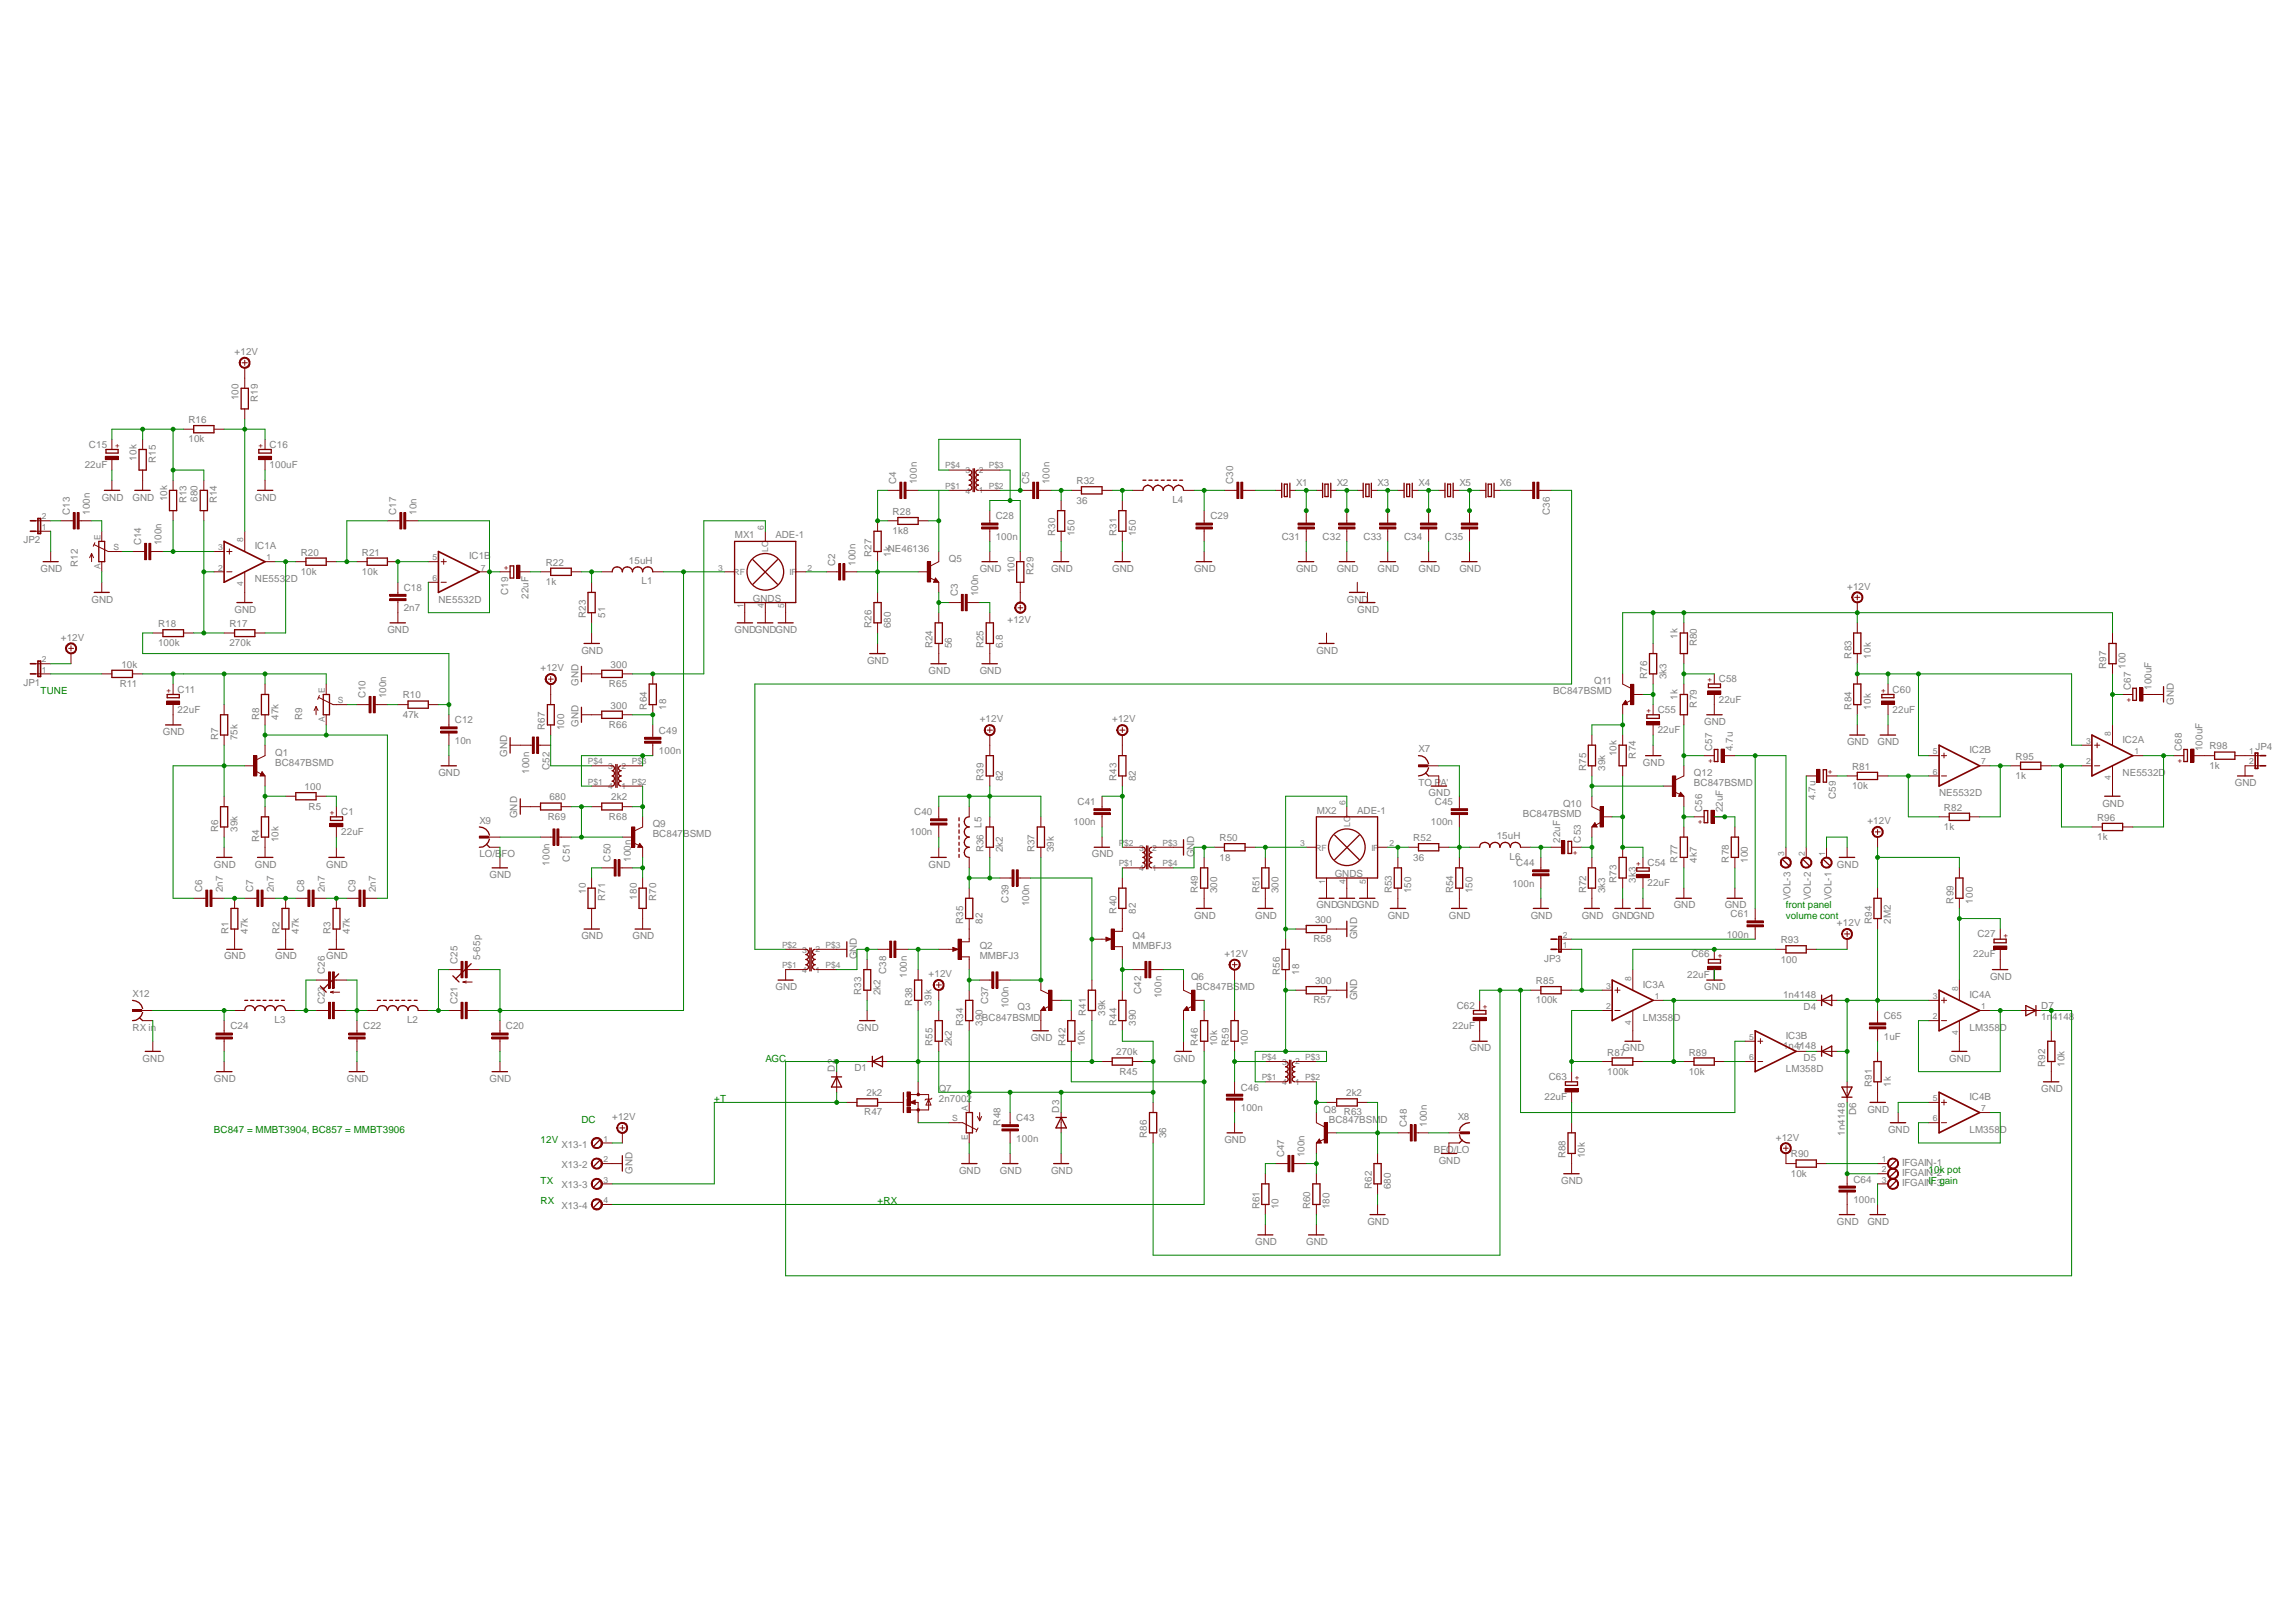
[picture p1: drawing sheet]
<svg xmlns="http://www.w3.org/2000/svg" width="297mm" height="210mm" viewBox="0 0 297 210" stroke-linecap="round" stroke-linejoin="round" font-family="sans-serif">
<defs><g id="words">
<g font-size="1.3" fill="#808080">
<text x="30.3" y="46">+12V</text>
<text x="30.9" y="51.8" transform="rotate(-90 30.9 51.8)">100</text>
<text x="33.4" y="52" transform="rotate(-90 33.4 52)">R19</text>
<text x="11.5" y="57.9">C15</text>
<text x="17.6" y="59.6" transform="rotate(-90 17.6 59.6)">10k</text>
<text x="20.1" y="59.9" transform="rotate(-90 20.1 59.9)">R15</text>
<text x="24.4" y="57.2">10k</text>
<text x="24.4" y="54.7">R16</text>
<text x="34.9" y="57.9">C16</text>
<text x="11" y="60.6">22uF</text>
<text x="13.2" y="64.8">GND</text>
<text x="17.1" y="64.8">GND</text>
<text x="21.6" y="64.9" transform="rotate(-90 21.6 64.9)">10k</text>
<text x="24.1" y="65.2" transform="rotate(-90 24.1 65.2)">R13</text>
<text x="25.6" y="64.9" transform="rotate(-90 25.6 64.9)">680</text>
<text x="28.1" y="65.2" transform="rotate(-90 28.1 65.2)">R14</text>
<text x="33" y="64.8">GND</text>
<text x="34.9" y="60.6">100uF</text>
<text x="115.9" y="62.7" transform="rotate(-90 115.9 62.7)">C4</text>
<text x="118.6" y="62.7" transform="rotate(-90 118.6 62.7)">100n</text>
<text x="133.1" y="62.7" transform="rotate(-90 133.1 62.7)">C5</text>
<text x="135.8" y="62.7" transform="rotate(-90 135.8 62.7)">100n</text>
<text x="139.3" y="65.2">36</text>
<text x="139.3" y="62.7">R32</text>
<text x="151.7" y="65.1">L4</text>
<text x="159.6" y="62.7" transform="rotate(-90 159.6 62.7)">C30</text>
<text x="167.7" y="62.9">X1</text>
<text x="172.9" y="62.9">X2</text>
<text x="178.2" y="62.9">X3</text>
<text x="183.5" y="62.9">X4</text>
<text x="188.8" y="62.9">X5</text>
<text x="194.1" y="62.9">X6</text>
<text x="3" y="70.3">JP2</text>
<text x="9" y="66.6" transform="rotate(-90 9 66.6)">C13</text>
<text x="11.6" y="66.6" transform="rotate(-90 11.6 66.6)">100n</text>
<text x="18.2" y="70.6" transform="rotate(-90 18.2 70.6)">C14</text>
<text x="20.9" y="70.6" transform="rotate(-90 20.9 70.6)">100n</text>
<text x="33" y="71">IC1A</text>
<text x="38.9" y="71.9">R20</text>
<text x="46.8" y="71.9">R21</text>
<text x="51.3" y="66.6" transform="rotate(-90 51.3 66.6)">C17</text>
<text x="53.9" y="66.6" transform="rotate(-90 53.9 66.6)">10n</text>
<text x="95.1" y="69.7">MX1</text>
<text x="100.3" y="69.7">ADE-1</text>
<text x="114.8" y="71.4">NE46136</text>
<text x="115.5" y="69.1">1k8</text>
<text x="115.5" y="66.6">R28</text>
<text x="128.8" y="69.8">100n</text>
<text x="128.8" y="67.2">C28</text>
<text x="136.5" y="69.4" transform="rotate(-90 136.5 69.4)">R30</text>
<text x="139" y="69.4" transform="rotate(-90 139 69.4)">150</text>
<text x="144.4" y="69.4" transform="rotate(-90 144.4 69.4)">R31</text>
<text x="146.9" y="69.4" transform="rotate(-90 146.9 69.4)">150</text>
<text x="156.6" y="67.2">C29</text>
<text x="165.8" y="69.8">C31</text>
<text x="171.1" y="69.8">C32</text>
<text x="176.4" y="69.8">C33</text>
<text x="181.6" y="69.8">C34</text>
<text x="186.9" y="69.8">C35</text>
<text x="200.5" y="66.6" transform="rotate(-90 200.5 66.6)">C36</text>
<text x="5.2" y="74">GND</text>
<text x="10.1" y="73.4" transform="rotate(-90 10.1 73.4)">R12</text>
<text x="11.9" y="78">GND</text>
<text x="33" y="75.4">NE5532D</text>
<text x="38.9" y="74.4">10k</text>
<text x="46.8" y="74.4">10k</text>
<text x="52.2" y="76.5">C18</text>
<text x="56.7" y="78">NE5532D</text>
<text x="60.7" y="72.3">IC1B</text>
<text x="65.7" y="77" transform="rotate(-90 65.7 77)">C19</text>
<text x="68.4" y="77.5" transform="rotate(-90 68.4 77.5)">22uF</text>
<text x="70.6" y="75.7">1k</text>
<text x="70.6" y="73.2">R22</text>
<text x="81.4" y="73">15uH</text>
<text x="83" y="75.6">L1</text>
<text x="97.4" y="77.9">GNDS</text>
<text x="108" y="73.2" transform="rotate(-90 108 73.2)">C2</text>
<text x="110.7" y="73.2" transform="rotate(-90 110.7 73.2)">100n</text>
<text x="112.7" y="72.1" transform="rotate(-90 112.7 72.1)">R27</text>
<text x="115.2" y="72.1" transform="rotate(-90 115.2 72.1)">1k</text>
<text x="122.8" y="72.7">Q5</text>
<text x="123.9" y="77.2" transform="rotate(-90 123.9 77.2)">C3</text>
<text x="126.5" y="77.2" transform="rotate(-90 126.5 77.2)">100n</text>
<text x="126.7" y="74">GND</text>
<text x="131.2" y="74.2" transform="rotate(-90 131.2 74.2)">100</text>
<text x="133.7" y="74.4" transform="rotate(-90 133.7 74.4)">R29</text>
<text x="136" y="74">GND</text>
<text x="143.9" y="74">GND</text>
<text x="154.5" y="74">GND</text>
<text x="167.7" y="74">GND</text>
<text x="172.9" y="74">GND</text>
<text x="174.2" y="78">GND</text>
<text x="178.2" y="74">GND</text>
<text x="183.5" y="74">GND</text>
<text x="188.8" y="74">GND</text>
<text x="239" y="76.3">+12V</text>
<text x="7.9" y="82.9">+12V</text>
<text x="20.4" y="83.7">100k</text>
<text x="20.4" y="81.2">R18</text>
<text x="29.7" y="83.7">270k</text>
<text x="29.7" y="81.2">R17</text>
<text x="30.3" y="79.3">GND</text>
<text x="50.1" y="81.9">GND</text>
<text x="52.2" y="79.1">2n7</text>
<text x="75.8" y="80" transform="rotate(-90 75.8 80)">R23</text>
<text x="78.3" y="80" transform="rotate(-90 78.3 80)">51</text>
<text x="95" y="81.9">GNDGNDGND</text>
<text x="112.7" y="81.3" transform="rotate(-90 112.7 81.3)">R26</text>
<text x="115.2" y="81.3" transform="rotate(-90 115.2 81.3)">680</text>
<text x="120.6" y="83.9" transform="rotate(-90 120.6 83.9)">R24</text>
<text x="123.1" y="83.9" transform="rotate(-90 123.1 83.9)">56</text>
<text x="127.3" y="83.9" transform="rotate(-90 127.3 83.9)">R25</text>
<text x="129.7" y="83.9" transform="rotate(-90 129.7 83.9)">6.8</text>
<text x="130.3" y="80.6">+12V</text>
<text x="175.6" y="79.3">GND</text>
<text x="217" y="82.6" transform="rotate(-90 217 82.6)">1k</text>
<text x="219.5" y="83.7" transform="rotate(-90 219.5 83.7)">R80</text>
<text x="3" y="88.8">JP1</text>
<text x="15.5" y="88.9">R11</text>
<text x="15.7" y="86.4">10k</text>
<text x="23" y="89.6">C11</text>
<text x="69.9" y="86.9">+12V</text>
<text x="74.8" y="88.7" transform="rotate(-90 74.8 88.7)">GND</text>
<text x="75.2" y="84.6">GND</text>
<text x="78.8" y="88.9">R65</text>
<text x="79" y="86.4">300</text>
<text x="112.2" y="85.9">GND</text>
<text x="120.1" y="87.2">GND</text>
<text x="126.7" y="87.2">GND</text>
<text x="170.3" y="84.6">GND</text>
<text x="201" y="89.9">BC847BSMD</text>
<text x="206.2" y="88.5">Q11</text>
<text x="213.1" y="87.9" transform="rotate(-90 213.1 87.9)">R76</text>
<text x="215.6" y="87.9" transform="rotate(-90 215.6 87.9)">3k3</text>
<text x="222.4" y="88.3">C58</text>
<text x="239.5" y="85.2" transform="rotate(-90 239.5 85.2)">R83</text>
<text x="242" y="85.2" transform="rotate(-90 242 85.2)">10k</text>
<text x="244.9" y="89.6">C60</text>
<text x="272.5" y="86.6" transform="rotate(-90 272.5 86.6)">R97</text>
<text x="275" y="86.6" transform="rotate(-90 275 86.6)">100</text>
<text x="275.7" y="89.3" transform="rotate(-90 275.7 89.3)">C67</text>
<text x="278.3" y="89.3" transform="rotate(-90 278.3 89.3)">100uF</text>
<text x="21.1" y="95.1">GND</text>
<text x="23" y="92.2">22uF</text>
<text x="28.2" y="95.8" transform="rotate(-90 28.2 95.8)">R7</text>
<text x="30.7" y="95.8" transform="rotate(-90 30.7 95.8)">75k</text>
<text x="33.5" y="93.2" transform="rotate(-90 33.5 93.2)">R8</text>
<text x="36" y="93.2" transform="rotate(-90 36 93.2)">47k</text>
<text x="39.1" y="93.2" transform="rotate(-90 39.1 93.2)">R9</text>
<text x="47.3" y="90.4" transform="rotate(-90 47.3 90.4)">C10</text>
<text x="50" y="90.4" transform="rotate(-90 50 90.4)">100n</text>
<text x="52.1" y="92.9">47k</text>
<text x="52.1" y="90.4">R10</text>
<text x="58.8" y="93.6">C12</text>
<text x="70.5" y="94.5" transform="rotate(-90 70.5 94.5)">R67</text>
<text x="73" y="94.5" transform="rotate(-90 73 94.5)">100</text>
<text x="74.8" y="94" transform="rotate(-90 74.8 94)">GND</text>
<text x="78.8" y="94.2">R66</text>
<text x="79" y="91.7">300</text>
<text x="83.7" y="91.8" transform="rotate(-90 83.7 91.8)">R64</text>
<text x="85.3" y="95">C49</text>
<text x="86.2" y="91.8" transform="rotate(-90 86.2 91.8)">18</text>
<text x="126.7" y="93.5">+12V</text>
<text x="143.9" y="93.5">+12V</text>
<text x="214.5" y="94.9">22uF</text>
<text x="214.5" y="92.2">C55</text>
<text x="217" y="90.6" transform="rotate(-90 217 90.6)">1k</text>
<text x="219.5" y="91.6" transform="rotate(-90 219.5 91.6)">R79</text>
<text x="220.5" y="93.8">GND</text>
<text x="222.4" y="90.9">22uF</text>
<text x="239.5" y="91.8" transform="rotate(-90 239.5 91.8)">R84</text>
<text x="242" y="91.8" transform="rotate(-90 242 91.8)">10k</text>
<text x="244.9" y="92.2">22uF</text>
<text x="281.2" y="91.2" transform="rotate(-90 281.2 91.2)">GND</text>
<text x="35.6" y="99.1">BC847BSMD</text>
<text x="35.6" y="97.8">Q1</text>
<text x="56.7" y="100.4">GND</text>
<text x="58.8" y="96.3">10n</text>
<text x="65.6" y="98" transform="rotate(-90 65.6 98)">GND</text>
<text x="68.4" y="100.1" transform="rotate(-90 68.4 100.1)">100n</text>
<text x="71.1" y="99.6" transform="rotate(-90 71.1 99.6)">C52</text>
<text x="85.3" y="97.6">100n</text>
<text x="127.3" y="101.1" transform="rotate(-90 127.3 101.1)">R39</text>
<text x="129.7" y="101.1" transform="rotate(-90 129.7 101.1)">82</text>
<text x="144.4" y="101.1" transform="rotate(-90 144.4 101.1)">R43</text>
<text x="146.9" y="101.1" transform="rotate(-90 146.9 101.1)">82</text>
<text x="183.5" y="101.7">TO PA'</text>
<text x="183.5" y="97.4">X7</text>
<text x="205.2" y="99.7" transform="rotate(-90 205.2 99.7)">R75</text>
<text x="207.7" y="99.7" transform="rotate(-90 207.7 99.7)">39k</text>
<text x="209.1" y="97.9" transform="rotate(-90 209.1 97.9)">10k</text>
<text x="211.6" y="98.2" transform="rotate(-90 211.6 98.2)">R74</text>
<text x="212.6" y="99.1">GND</text>
<text x="219.2" y="101.7">BC847BSMD</text>
<text x="219.2" y="100.4">Q12</text>
<text x="221.5" y="97.2" transform="rotate(-90 221.5 97.2)">C57</text>
<text x="224.2" y="97.2" transform="rotate(-90 224.2 97.2)">4.7u</text>
<text x="239" y="96.4">GND</text>
<text x="239.6" y="99.7">R81</text>
<text x="242.9" y="96.4">GND</text>
<text x="254.8" y="97.5">IC2B</text>
<text x="260.8" y="100.8">1k</text>
<text x="260.8" y="98.3">R95</text>
<text x="274.6" y="100.4">NE5532D</text>
<text x="274.6" y="96.1">IC2A</text>
<text x="282.3" y="97.2" transform="rotate(-90 282.3 97.2)">C68</text>
<text x="284.9" y="97.2" transform="rotate(-90 284.9 97.2)">100uF</text>
<text x="285.8" y="99.5">1k</text>
<text x="285.8" y="97">R98</text>
<text x="289.1" y="101.7">GND</text>
<text x="291.8" y="97.1">JP4</text>
<text x="28.2" y="107.7" transform="rotate(-90 28.2 107.7)">R6</text>
<text x="30.7" y="107.7" transform="rotate(-90 30.7 107.7)">39k</text>
<text x="39.4" y="102.3">100</text>
<text x="39.9" y="104.8">R5</text>
<text x="44.2" y="105.5">C1</text>
<text x="62" y="106.6">X9</text>
<text x="66.9" y="105.9" transform="rotate(-90 66.9 105.9)">GND</text>
<text x="70.9" y="106.1">R69</text>
<text x="71.1" y="103.6">680</text>
<text x="78.8" y="106.1">R68</text>
<text x="79.1" y="103.6">2k2</text>
<text x="84.5" y="107">Q9</text>
<text x="118.3" y="105.5">C40</text>
<text x="138.9" y="106.8">100n</text>
<text x="139.4" y="104.2">C41</text>
<text x="170.3" y="105.3">MX2</text>
<text x="175.6" y="105.3">ADE-1</text>
<text x="184.8" y="103">GND</text>
<text x="185.1" y="106.8">100n</text>
<text x="185.6" y="104.2">C45</text>
<text x="197" y="105.7">BC847BSMD</text>
<text x="202.2" y="104.4">Q10</text>
<text x="220.2" y="105.1" transform="rotate(-90 220.2 105.1)">C56</text>
<text x="222.9" y="105.1" transform="rotate(-90 222.9 105.1)">22uF</text>
<text x="234.9" y="103.5" transform="rotate(-90 234.9 103.5)">4.7u</text>
<text x="237.5" y="103.4" transform="rotate(-90 237.5 103.4)">C59</text>
<text x="239.6" y="102.2">10k</text>
<text x="241.6" y="106.7">+12V</text>
<text x="250.9" y="103">NE5532D</text>
<text x="251.5" y="107.4">1k</text>
<text x="251.5" y="104.9">R82</text>
<text x="271.3" y="106.3">R96</text>
<text x="272" y="104.4">GND</text>
<text x="27.7" y="112.3">GND</text>
<text x="33" y="112.3">GND</text>
<text x="33.5" y="109" transform="rotate(-90 33.5 109)">R4</text>
<text x="36" y="109" transform="rotate(-90 36 109)">10k</text>
<text x="42.2" y="112.3">GND</text>
<text x="44.2" y="108.1">22uF</text>
<text x="62" y="111">LO/BFO</text>
<text x="63.3" y="113.6">GND</text>
<text x="71.1" y="112" transform="rotate(-90 71.1 112)">100n</text>
<text x="73.7" y="111.5" transform="rotate(-90 73.7 111.5)">C51</text>
<text x="79" y="111.5" transform="rotate(-90 79 111.5)">C50</text>
<text x="81.6" y="111.5" transform="rotate(-90 81.6 111.5)">100n</text>
<text x="84.5" y="108.3">BC847BSMD</text>
<text x="117.8" y="108.1">100n</text>
<text x="120.1" y="112.3">GND</text>
<text x="127.3" y="110.3" transform="rotate(-90 127.3 110.3)">R36 L5</text>
<text x="129.7" y="110.3" transform="rotate(-90 129.7 110.3)">2k2</text>
<text x="133.9" y="110.3" transform="rotate(-90 133.9 110.3)">R37</text>
<text x="136.4" y="110.3" transform="rotate(-90 136.4 110.3)">39k</text>
<text x="141.3" y="111">GND</text>
<text x="154.5" y="111" transform="rotate(-90 154.5 111)">GND</text>
<text x="157.8" y="111.4">18</text>
<text x="157.8" y="108.9">R50</text>
<text x="172.7" y="113.5">GNDS</text>
<text x="182.8" y="111.4">36</text>
<text x="182.8" y="108.9">R52</text>
<text x="193.6" y="108.6">15uH</text>
<text x="195.3" y="111.3">L6</text>
<text x="196.2" y="112.1">C44</text>
<text x="201.8" y="109.1" transform="rotate(-90 201.8 109.1)">22uF</text>
<text x="204.5" y="109.1" transform="rotate(-90 204.5 109.1)">C53</text>
<text x="213.1" y="112.1">C54</text>
<text x="217" y="111.6" transform="rotate(-90 217 111.6)">R77</text>
<text x="219.5" y="111.6" transform="rotate(-90 219.5 111.6)">4k7</text>
<text x="223.6" y="111.6" transform="rotate(-90 223.6 111.6)">R78</text>
<text x="226.1" y="111.6" transform="rotate(-90 226.1 111.6)">100</text>
<text x="237.7" y="112.3">GND</text>
<text x="271.3" y="108.7">1k</text>
<text x="26.2" y="115.4" transform="rotate(-90 26.2 115.4)">C6</text>
<text x="28.8" y="115.4" transform="rotate(-90 28.8 115.4)">2n7</text>
<text x="32.8" y="115.4" transform="rotate(-90 32.8 115.4)">C7</text>
<text x="35.4" y="115.4" transform="rotate(-90 35.4 115.4)">2n7</text>
<text x="39.4" y="115.4" transform="rotate(-90 39.4 115.4)">C8</text>
<text x="42" y="115.4" transform="rotate(-90 42 115.4)">2n7</text>
<text x="46" y="115.4" transform="rotate(-90 46 115.4)">C9</text>
<text x="48.6" y="115.4" transform="rotate(-90 48.6 115.4)">2n7</text>
<text x="75.8" y="115.7" transform="rotate(-90 75.8 115.7)">10</text>
<text x="78.3" y="116.6" transform="rotate(-90 78.3 116.6)">R71</text>
<text x="82.4" y="116.4" transform="rotate(-90 82.4 116.4)">180</text>
<text x="84.9" y="116.6" transform="rotate(-90 84.9 116.6)">R70</text>
<text x="124.6" y="119.5" transform="rotate(-90 124.6 119.5)">R35</text>
<text x="127.1" y="119.5" transform="rotate(-90 127.1 119.5)">82</text>
<text x="130.5" y="116.8" transform="rotate(-90 130.5 116.8)">C39</text>
<text x="133.1" y="117.3" transform="rotate(-90 133.1 117.3)">100n</text>
<text x="144.4" y="118.2" transform="rotate(-90 144.4 118.2)">R40</text>
<text x="146.9" y="118.2" transform="rotate(-90 146.9 118.2)">82</text>
<text x="154.5" y="118.9">GND</text>
<text x="155" y="115.6" transform="rotate(-90 155 115.6)">R49</text>
<text x="157.5" y="115.6" transform="rotate(-90 157.5 115.6)">300</text>
<text x="162.4" y="118.9">GND</text>
<text x="162.9" y="115.6" transform="rotate(-90 162.9 115.6)">R51</text>
<text x="165.4" y="115.6" transform="rotate(-90 165.4 115.6)">300</text>
<text x="170.1" y="119.4">300</text>
<text x="170.3" y="117.6">GNDGNDGND</text>
<text x="179.5" y="118.9">GND</text>
<text x="180.1" y="115.6" transform="rotate(-90 180.1 115.6)">R53</text>
<text x="182.6" y="115.6" transform="rotate(-90 182.6 115.6)">150</text>
<text x="187.4" y="118.9">GND</text>
<text x="188" y="115.6" transform="rotate(-90 188 115.6)">R54</text>
<text x="190.5" y="115.6" transform="rotate(-90 190.5 115.6)">150</text>
<text x="195.7" y="114.7">100n</text>
<text x="198" y="118.9">GND</text>
<text x="204.6" y="118.9">GND</text>
<text x="205.2" y="115.6" transform="rotate(-90 205.2 115.6)">R72</text>
<text x="207.7" y="115.6" transform="rotate(-90 207.7 115.6)">3k3</text>
<text x="208.6" y="118.9">GNDGND</text>
<text x="209.1" y="114.3" transform="rotate(-90 209.1 114.3)">R73</text>
<text x="211.6" y="114.3" transform="rotate(-90 211.6 114.3)">3k3</text>
<text x="213.1" y="114.7">22uF</text>
<text x="216.5" y="117.6">GND</text>
<text x="223.1" y="117.6">GND</text>
<text x="223.9" y="118.7">C61</text>
<text x="231.6" y="116.5" transform="rotate(-90 231.6 116.5)">VOL-3</text>
<text x="234.3" y="116.5" transform="rotate(-90 234.3 116.5)">VOL-2</text>
<text x="236.9" y="116.5" transform="rotate(-90 236.9 116.5)">VOL-1</text>
<text x="237.7" y="119.9">+12V</text>
<text x="242.1" y="119.5" transform="rotate(-90 242.1 119.5)">R94</text>
<text x="244.6" y="119.5" transform="rotate(-90 244.6 119.5)">2M2</text>
<text x="252.7" y="116.9" transform="rotate(-90 252.7 116.9)">R99</text>
<text x="255.2" y="116.9" transform="rotate(-90 255.2 116.9)">100</text>
<text x="29" y="124.2">GND</text>
<text x="29.5" y="120.9" transform="rotate(-90 29.5 120.9)">R1</text>
<text x="32" y="120.9" transform="rotate(-90 32 120.9)">47k</text>
<text x="35.6" y="124.2">GND</text>
<text x="36.1" y="120.9" transform="rotate(-90 36.1 120.9)">R2</text>
<text x="38.6" y="120.9" transform="rotate(-90 38.6 120.9)">47k</text>
<text x="42.2" y="124.2">GND</text>
<text x="42.8" y="120.9" transform="rotate(-90 42.8 120.9)">R3</text>
<text x="45.3" y="120.9" transform="rotate(-90 45.3 120.9)">47k</text>
<text x="59.2" y="124.7" transform="rotate(-90 59.2 124.7)">C25</text>
<text x="62.1" y="124.3" transform="rotate(-90 62.1 124.3)">5-65p</text>
<text x="75.2" y="121.5">GND</text>
<text x="81.8" y="121.5">GND</text>
<text x="110.9" y="124.2" transform="rotate(-90 110.9 124.2)">GND</text>
<text x="126.7" y="124.2">MMBFJ3</text>
<text x="126.7" y="122.9">Q2</text>
<text x="146.5" y="122.9">MMBFJ3</text>
<text x="146.5" y="121.5">Q4</text>
<text x="158.4" y="123.8">+12V</text>
<text x="169.9" y="121.9">R58</text>
<text x="175.6" y="121.5" transform="rotate(-90 175.6 121.5)">GND</text>
<text x="199.8" y="124.5">JP3</text>
<text x="218.8" y="123.9">C66</text>
<text x="223.4" y="121.3">100n</text>
<text x="230.4" y="124.6">100</text>
<text x="230.4" y="122.1">R93</text>
<text x="255.3" y="123.9">22uF</text>
<text x="255.8" y="121.3">C27</text>
<text x="17.1" y="129.1">X12</text>
<text x="42" y="130" transform="rotate(-90 42 130)">C23</text>
<text x="42" y="126" transform="rotate(-90 42 126)">C26</text>
<text x="59.2" y="130" transform="rotate(-90 59.2 130)">C21</text>
<text x="100.3" y="128.1">GND</text>
<text x="111.4" y="128.8" transform="rotate(-90 111.4 128.8)">R33</text>
<text x="113.9" y="128.8" transform="rotate(-90 113.9 128.8)">2k2</text>
<text x="114.6" y="126" transform="rotate(-90 114.6 126)">C38</text>
<text x="117.3" y="126.5" transform="rotate(-90 117.3 126.5)">100n</text>
<text x="118" y="130.1" transform="rotate(-90 118 130.1)">R38</text>
<text x="120.1" y="126.5">+12V</text>
<text x="120.5" y="130.1" transform="rotate(-90 120.5 130.1)">39k</text>
<text x="127.8" y="130" transform="rotate(-90 127.8 130)">C37</text>
<text x="130.5" y="130.5" transform="rotate(-90 130.5 130.5)">100n</text>
<text x="131.7" y="130.8">Q3</text>
<text x="140.5" y="131.4" transform="rotate(-90 140.5 131.4)">R41</text>
<text x="143" y="131.4" transform="rotate(-90 143 131.4)">39k</text>
<text x="147.7" y="128.7" transform="rotate(-90 147.7 128.7)">C42</text>
<text x="150.3" y="129.2" transform="rotate(-90 150.3 129.2)">100n</text>
<text x="154.1" y="126.8">Q6</text>
<text x="154.8" y="128.1">BC847BSMD</text>
<text x="165.6" y="126.2" transform="rotate(-90 165.6 126.2)">R56</text>
<text x="168.1" y="126.2" transform="rotate(-90 168.1 126.2)">18</text>
<text x="169.9" y="129.8">R57</text>
<text x="170.1" y="127.3">300</text>
<text x="175.6" y="129.5" transform="rotate(-90 175.6 129.5)">GND</text>
<text x="188.5" y="130.5">C62</text>
<text x="198.7" y="129.8">100k</text>
<text x="198.7" y="127.3">R85</text>
<text x="212.6" y="127.8">IC3A</text>
<text x="218.3" y="126.6">22uF</text>
<text x="220.5" y="128.1">GND</text>
<text x="230.7" y="129.2">1n4148</text>
<text x="233.3" y="130.6">D4</text>
<text x="243.7" y="131.9">C65</text>
<text x="254.8" y="129.1">IC4A</text>
<text x="257.5" y="126.8">GND</text>
<text x="264.1" y="132">1n4148</text>
<text x="264.1" y="130.5">D7</text>
<text x="17.1" y="133.4">RX in</text>
<text x="18.5" y="137.4">GND</text>
<text x="29.8" y="133.2">C24</text>
<text x="35.5" y="132.4">L3</text>
<text x="47" y="133.2">C22</text>
<text x="52.7" y="132.4">L2</text>
<text x="65.4" y="133.2">C20</text>
<text x="110.9" y="133.4">GND</text>
<text x="120.6" y="135.4" transform="rotate(-90 120.6 135.4)">R55</text>
<text x="123.1" y="135.4" transform="rotate(-90 123.1 135.4)">2k2</text>
<text x="124.6" y="132.8" transform="rotate(-90 124.6 132.8)">R34</text>
<text x="127" y="132.1">BC847BSMD</text>
<text x="127.1" y="132.8" transform="rotate(-90 127.1 132.8)">390</text>
<text x="133.3" y="134.7">GND</text>
<text x="137.8" y="135.4" transform="rotate(-90 137.8 135.4)">R42</text>
<text x="140.3" y="135.4" transform="rotate(-90 140.3 135.4)">10k</text>
<text x="144.4" y="136.6">270k</text>
<text x="144.4" y="132.8" transform="rotate(-90 144.4 132.8)">R44</text>
<text x="146.9" y="132.8" transform="rotate(-90 146.9 132.8)">390</text>
<text x="151.8" y="137.4">GND</text>
<text x="155" y="135.4" transform="rotate(-90 155 135.4)">R46</text>
<text x="157.5" y="135.4" transform="rotate(-90 157.5 135.4)">10k</text>
<text x="159" y="135.4" transform="rotate(-90 159 135.4)">R59</text>
<text x="161.5" y="135.4" transform="rotate(-90 161.5 135.4)">100</text>
<text x="187.9" y="133.2">22uF</text>
<text x="190.1" y="136.1">GND</text>
<text x="207.9" y="136.6">R87</text>
<text x="209.9" y="136.1">GND</text>
<text x="212.6" y="132.1">LM358D</text>
<text x="218.5" y="136.6">R89</text>
<text x="230.7" y="135.8">1n4148</text>
<text x="231.1" y="134.4">IC3B</text>
<text x="233.3" y="137.2">D5</text>
<text x="243.7" y="134.5">1uF</text>
<text x="252.2" y="137.4">GND</text>
<text x="254.8" y="133.4">LM358D</text>
<text x="27.7" y="140">GND</text>
<text x="44.9" y="140">GND</text>
<text x="63.3" y="140">GND</text>
<text x="108" y="138.7" transform="rotate(-90 108 138.7)">D2</text>
<text x="110.5" y="138.6">D1</text>
<text x="112.1" y="141.9">2k2</text>
<text x="121.5" y="142.7">2n7002</text>
<text x="121.5" y="141.4">Q7</text>
<text x="137" y="144" transform="rotate(-90 137 144)">D3</text>
<text x="144.8" y="139.1">R45</text>
<text x="160.5" y="143.8">100n</text>
<text x="160.5" y="141.1">C46</text>
<text x="171.2" y="144">Q8</text>
<text x="174.2" y="141.9">2k2</text>
<text x="199.8" y="142.4">22uF</text>
<text x="200.4" y="139.7">C63</text>
<text x="207.9" y="139.1">100k</text>
<text x="218.5" y="139.1">10k</text>
<text x="231.1" y="138.7">LM358D</text>
<text x="241.6" y="144">GND</text>
<text x="242.1" y="140.7" transform="rotate(-90 242.1 140.7)">R91</text>
<text x="244.6" y="140.7" transform="rotate(-90 244.6 140.7)">1k</text>
<text x="254.8" y="142.3">IC4B</text>
<text x="264.1" y="141.4">GND</text>
<text x="264.6" y="138" transform="rotate(-90 264.6 138)">R92</text>
<text x="267.1" y="138" transform="rotate(-90 267.1 138)">10k</text>
<text x="72.6" y="148.5">X13-1</text>
<text x="79.2" y="144.9">+12V</text>
<text x="111.8" y="144.4">R47</text>
<text x="129.5" y="145.7" transform="rotate(-90 129.5 145.7)">R48</text>
<text x="131.5" y="147.7">100n</text>
<text x="131.5" y="145.1">C43</text>
<text x="148.4" y="147.3" transform="rotate(-90 148.4 147.3)">R86</text>
<text x="150.9" y="147.3" transform="rotate(-90 150.9 147.3)">36</text>
<text x="158.4" y="147.9">GND</text>
<text x="166.2" y="149.8" transform="rotate(-90 166.2 149.8)">C47</text>
<text x="168.8" y="149.8" transform="rotate(-90 168.8 149.8)">100n</text>
<text x="171.9" y="145.3">BC847BSMD</text>
<text x="173.9" y="144.4">R63</text>
<text x="182" y="145.8" transform="rotate(-90 182 145.8)">C48</text>
<text x="184.6" y="145.8" transform="rotate(-90 184.6 145.8)">100n</text>
<text x="185.5" y="149.3">BFO/LO</text>
<text x="188.6" y="144.9">X8</text>
<text x="202.5" y="149.9" transform="rotate(-90 202.5 149.9)">R88</text>
<text x="205" y="149.9" transform="rotate(-90 205 149.9)">10k</text>
<text x="229.7" y="147.6">+12V</text>
<text x="231.7" y="149.8">R90</text>
<text x="238.7" y="147" transform="rotate(-90 238.7 147)">1n4148</text>
<text x="240.2" y="144.3" transform="rotate(-90 240.2 144.3)">D6</text>
<text x="244.3" y="146.6">GND</text>
<text x="254.8" y="146.6">LM358D</text>
<text x="72.6" y="151.2">X13-2</text>
<text x="72.6" y="153.8">X13-3</text>
<text x="81.8" y="151.9" transform="rotate(-90 81.8 151.9)">GND</text>
<text x="124.1" y="151.9">GND</text>
<text x="129.4" y="151.9">GND</text>
<text x="136" y="151.9">GND</text>
<text x="177.5" y="153.9" transform="rotate(-90 177.5 153.9)">R62</text>
<text x="180" y="153.9" transform="rotate(-90 180 153.9)">680</text>
<text x="186.1" y="150.6">GND</text>
<text x="202" y="153.2">GND</text>
<text x="231.7" y="152.3">10k</text>
<text x="239.8" y="155.7">100n</text>
<text x="239.8" y="153">C64</text>
<text x="246.1" y="150.9">IFGAIN-1</text>
<text x="246.1" y="152.2">IFGAIN-2</text>
<text x="246.1" y="153.5">IFGAIN-3</text>
<text x="72.6" y="156.5">X13-4</text>
<text x="162.4" y="161.1">GND</text>
<text x="162.9" y="156.5" transform="rotate(-90 162.9 156.5)">R61</text>
<text x="165.4" y="156.5" transform="rotate(-90 165.4 156.5)">10</text>
<text x="169" y="161.1">GND</text>
<text x="169.5" y="156.5" transform="rotate(-90 169.5 156.5)">R60</text>
<text x="172" y="156.5" transform="rotate(-90 172 156.5)">180</text>
<text x="176.9" y="158.5">GND</text>
<text x="237.7" y="158.5">GND</text>
<text x="241.6" y="158.5">GND</text>
</g>
<g font-size="1.3" fill="#008000">
<text x="5.2" y="89.9">TUNE</text>
<text x="231.1" y="117.5">front panel</text>
<text x="231.1" y="118.9">volume cont</text>
<text x="99" y="137.4">AGC</text>
<text x="92.4" y="142.7">+T</text>
<text x="27.7" y="146.6">BC847 = MMBT3904, BC857 = MMBT3906</text>
<text x="69.9" y="147.9">12V</text>
<text x="75.2" y="145.3">DC</text>
<text x="69.9" y="153.2">TX</text>
<text x="69.9" y="155.9">RX</text>
<text x="113.5" y="155.9">+RX</text>
<text x="249.5" y="151.8">10k pot</text>
<text x="249.5" y="153.2">IF gain</text>
</g>
<g font-size="1.1" fill="#808080">
<text x="122.3" y="63.3">P$1</text>
<text x="122.3" y="60.6">P$4</text>
<text x="124.9" y="61.2">3</text>
<text x="124.9" y="63.9">4</text>
<text x="126.6" y="63.8">1</text>
<text x="126.6" y="61.2">2</text>
<text x="127.9" y="60.6">P$3</text>
<text x="127.9" y="63.3">P$2</text>
<text x="5.4" y="68.5">1</text>
<text x="5.4" y="67.2">2</text>
<text x="13" y="69.9" transform="rotate(-90 13 69.9)">E</text>
<text x="14.7" y="71.2">S</text>
<text x="28.2" y="71.2">3</text>
<text x="31.5" y="70.1" transform="rotate(-90 31.5 70.1)">8</text>
<text x="98.8" y="68.5" transform="rotate(-90 98.8 68.5)">6</text>
<text x="99.4" y="71.4" transform="rotate(-90 99.4 71.4)">LO</text>
<text x="13" y="73.6" transform="rotate(-90 13 73.6)">A</text>
<text x="28.2" y="73.8">2</text>
<text x="31.5" y="75.8" transform="rotate(-90 31.5 75.8)">4</text>
<text x="34.5" y="72.5">1</text>
<text x="56" y="75.1">6</text>
<text x="56" y="72.5">5</text>
<text x="62.2" y="73.8">7</text>
<text x="92.9" y="73.8">3</text>
<text x="94.9" y="74.4">RF</text>
<text x="102.1" y="74.4">IF</text>
<text x="104.5" y="73.8">2</text>
<text x="96.2" y="78.7" transform="rotate(-90 96.2 78.7)">1</text>
<text x="98.8" y="78.7" transform="rotate(-90 98.8 78.7)">4</text>
<text x="101.5" y="78.7" transform="rotate(-90 101.5 78.7)">5</text>
<text x="5.4" y="87">1</text>
<text x="5.4" y="85.7">2</text>
<text x="42" y="89.7" transform="rotate(-90 42 89.7)">E</text>
<text x="42" y="93.4" transform="rotate(-90 42 93.4)">A</text>
<text x="43.7" y="91">S</text>
<text x="273.1" y="95.2" transform="rotate(-90 273.1 95.2)">8</text>
<text x="76.1" y="101.6">P$1</text>
<text x="76.1" y="98.9">P$4</text>
<text x="78.7" y="99.5">3</text>
<text x="80.4" y="99.5">2</text>
<text x="81.7" y="98.9">P$3</text>
<text x="81.7" y="101.6">P$2</text>
<text x="250.1" y="100.2">6</text>
<text x="250.1" y="97.6">5</text>
<text x="256.3" y="98.9">7</text>
<text x="269.9" y="98.9">2</text>
<text x="269.9" y="96.3">3</text>
<text x="273.1" y="100.9" transform="rotate(-90 273.1 100.9)">4</text>
<text x="276.1" y="97.6">1</text>
<text x="291" y="97.6">1</text>
<text x="291" y="98.9">2</text>
<text x="78.7" y="102.2">4</text>
<text x="80.4" y="102.2">1</text>
<text x="174.1" y="104.2" transform="rotate(-90 174.1 104.2)">6</text>
<text x="174.7" y="107" transform="rotate(-90 174.7 107)">LO</text>
<text x="144.7" y="112.1">P$1</text>
<text x="144.7" y="109.5">P$2</text>
<text x="147.4" y="110.1">3</text>
<text x="147.4" y="112.7">4</text>
<text x="149.1" y="112.7">1</text>
<text x="149.1" y="110.1">2</text>
<text x="150.4" y="109.5">P$3</text>
<text x="150.4" y="112.1">P$4</text>
<text x="168.2" y="109.5">3</text>
<text x="170.2" y="110.1">RF</text>
<text x="177.4" y="110.1">IF</text>
<text x="179.7" y="109.5">2</text>
<text x="230.8" y="110.8" transform="rotate(-90 230.8 110.8)">3</text>
<text x="233.5" y="110.8" transform="rotate(-90 233.5 110.8)">2</text>
<text x="236.1" y="110.8" transform="rotate(-90 236.1 110.8)">1</text>
<text x="171.4" y="114.4" transform="rotate(-90 171.4 114.4)">1</text>
<text x="174.1" y="114.4" transform="rotate(-90 174.1 114.4)">4</text>
<text x="176.7" y="114.4" transform="rotate(-90 176.7 114.4)">5</text>
<text x="101.2" y="125.3">P$1</text>
<text x="101.2" y="122.7">P$2</text>
<text x="103.8" y="123.3">3</text>
<text x="103.8" y="125.9">4</text>
<text x="105.5" y="125.9">1</text>
<text x="105.5" y="123.2">2</text>
<text x="106.8" y="122.7">P$3</text>
<text x="106.8" y="125.3">P$4</text>
<text x="202.2" y="122.7">1</text>
<text x="202.2" y="121.4">2</text>
<text x="207.8" y="130.6">2</text>
<text x="207.8" y="127.9">3</text>
<text x="211" y="126.9" transform="rotate(-90 211 126.9)">8</text>
<text x="214.1" y="129.3">1</text>
<text x="250.1" y="131.9">2</text>
<text x="250.1" y="129.3">3</text>
<text x="253.3" y="128.2" transform="rotate(-90 253.3 128.2)">8</text>
<text x="256.3" y="130.6">1</text>
<text x="163.2" y="137.2">P$4</text>
<text x="165.9" y="137.8">3</text>
<text x="167.6" y="137.8">2</text>
<text x="168.9" y="137.2">P$3</text>
<text x="211" y="132.6" transform="rotate(-90 211 132.6)">4</text>
<text x="226.3" y="137.2">6</text>
<text x="226.3" y="134.5">5</text>
<text x="232.5" y="135.8">7</text>
<text x="253.3" y="133.9" transform="rotate(-90 253.3 133.9)">4</text>
<text x="125.2" y="143.8" transform="rotate(-90 125.2 143.8)">A</text>
<text x="163.2" y="139.8">P$1</text>
<text x="165.9" y="140.4">4</text>
<text x="167.6" y="140.4">1</text>
<text x="168.9" y="139.8">P$2</text>
<text x="250.1" y="142.5">5</text>
<text x="256.3" y="143.8">7</text>
<text x="78.1" y="147.7">1</text>
<text x="123.2" y="145.1">S</text>
<text x="125.2" y="147.5" transform="rotate(-90 125.2 147.5)">E</text>
<text x="250.1" y="145.1">6</text>
<text x="78.1" y="150.4">2</text>
<text x="78.1" y="153">3</text>
<text x="78.1" y="155.7">4</text>
<text x="243.5" y="150.4">1</text>
<text x="243.5" y="151.7">2</text>
<text x="243.5" y="153">3</text>
</g>
<g font-size=".9" fill="#800000">
<text x="15.4" y="58" transform="rotate(-90 15.4 58)">+</text>
<text x="34" y="58" transform="rotate(-90 34 58)">+</text>
<text x="65.2" y="73.7">+</text>
<text x="22.1" y="89.7" transform="rotate(-90 22.1 89.7)">+</text>
<text x="221.5" y="88.3" transform="rotate(-90 221.5 88.3)">+</text>
<text x="243.9" y="89.7" transform="rotate(-90 243.9 89.7)">+</text>
<text x="213.6" y="92.3" transform="rotate(-90 213.6 92.3)">+</text>
<text x="275.2" y="90.8">+</text>
<text x="221" y="98.8">+</text>
<text x="236.5" y="100.1">+</text>
<text x="281.8" y="98.8">+</text>
<text x="43.2" y="105.5" transform="rotate(-90 43.2 105.5)">+</text>
<text x="219.7" y="106.7">+</text>
<text x="203.5" y="110.6">+</text>
<text x="212.3" y="112.1" transform="rotate(-90 212.3 112.1)">+</text>
<text x="222.8" y="124" transform="rotate(-90 222.8 124)">+</text>
<text x="259.8" y="121.3" transform="rotate(-90 259.8 121.3)">+</text>
<text x="192.4" y="130.6" transform="rotate(-90 192.4 130.6)">+</text>
<text x="204.3" y="139.8" transform="rotate(-90 204.3 139.8)">+</text>
</g>
</g></defs>
<g fill="none" stroke="#800000" stroke-width=".13">
<path d="M106.9 74h1.6M108.5 72.9h.3v2.2h-.3zM109 72.9h.3v2.2h-.3zM109.3 74h1.6M114.8 63.5h1.6M116.4 62.4h.3v2.1h-.3zM117 62.4h.2v2.1h-.2zM117.2 63.5h1.6M118.8 74h1.3M120 72.7h.4v2.6h-.4zM120.3 74.8l.6 .3M121 74.8l.5 .6h-.7z"/>
<path d="M121.5 71.4v1.3l-1.1 .5M121.5 75.4v1.3M122.8 78h1.5M124.4 76.9h.2v2.1h-.2zM124.9 76.9h.2v2.1h-.2zM125.1 78h1.6M132 63.5h1.6M133.6 62.4h.3v2.1h-.3zM134.1 62.4h.3v2.1h-.3zM134.4 63.5h1.6M31.7 99.1h1.3M32.8 97.8h.4v2.6h-.4z"/>
<path d="M33.1 99.8l.7 .4M33.9 99.9l.4 .5h-.6zM34.3 96.4v1.4l-1.1 .5M25.1 116.2h1.5M26.6 115.2h.3v2.1h-.3zM27.2 115.2h.2v2.1h-.2zM27.4 116.2h1.6M30.3 116.2v1.4M34.3 100.4v1.3M30.3 120.2v1.3"/>
</g>
<path d="M121 75.1l.1 .1h-.2l.1-.3 .3 .4h-.4M29.9 117.6h.9v2.6h-.9zM33.9 100.2v.1h-.1l.1-.3 .3 .3h-.4M42.8 105.7h1.5v.5h-1.5z" fill="none" stroke="#800000" stroke-width=".17"/>
<path d="M120.2 72.7v2.6M33 97.8v2.6" fill="none" stroke="#800000" stroke-width=".42"/>
<path d="M108.6 72.9v2.2M109.2 72.9v2.2M116.5 62.4v2.1M117.1 62.4v2.1M124.5 76.9v2.1M125 76.9v2.1M133.7 62.4v2.1M134.2 62.4v2.1M26.8 115.2v2.1M27.3 115.2v2.1" fill="none" stroke="#800000" stroke-width=".25"/>
<path d="M42.7 106.6h1.7v.4h-1.7z" fill-rule="evenodd" fill="#800000"/>
<g fill="none" stroke="#800000" stroke-width=".13">
<path d="M13.2 75.4v1.3M29 91.2v1.3M29 95.1v1.3M34.3 88.5v1.4M34.3 92.5v1.3M40.9 91.4v1.1M40.9 91.4l-.3 .5M40.9 91.4l.2 .5M41.2 90.3l1.9 .9h1.8M41.3 90l-.2 .5M42.2 88.5v1.4M42.2 92.5v1.3"/>
<path d="M46.2 91.2h1.5M47.7 90.1h.3v2.1h-.3zM48.3 90.1h.3v2.1h-.3zM48.6 91.2h1.5M51.5 91.2h1.3M55.4 91.2h1.3M58.1 97.8v1.3M29 103v1.4M29 107v1.3M29 109.6v1.4M31.7 116.2h1.5M33.2 115.2h.3v2.1h-.3z"/>
<path d="M33.8 115.2h.2v2.1h-.2zM34 116.2h1.6M34.3 104.4v1.3M34.3 108.3v2.7M37 116.2v1.4M37 103h1.3M38.3 116.2h1.5M39.8 115.2h.3v2.1h-.3zM40.4 115.2h.2v2.1h-.2zM40.6 116.2h1.6M40.9 103h1.3M42.7 106.6h1.7v.4h-1.7z"/>
<path d="M43.5 104.4v1.3M43.5 107v1.3M43.5 109.6v1.4M43.5 116.2v1.4M44.9 116.2h1.5M46.4 115.2h.3v2.1h-.3zM47 115.2h.2v2.1h-.2zM47.2 116.2h1.6M30.3 121.5v1.4M37 120.2v2.7M43.5 120.2v2.7M64.7 137.4v1.3"/>
</g>
<g fill="none" stroke="#800000" stroke-width=".17">
<path d="M12.2 76.7h1.9M21.6 89.9h1.6v.4h-1.6zM28.5 92.5h1v2.6h-1zM33.8 89.9h1v2.6h-1zM41.8 89.9h.8v2.6h-.8zM52.8 90.7h2.6v1h-2.6zM57.1 99.1h2M28 111h2M28.5 104.4h1v2.6h-1zM33.3 111h2M33.8 105.7h1v2.6h-1zM36.5 117.6h.9v2.6h-.9z"/>
<path d="M38.3 102.6h2.6v.9h-2.6zM42.5 111h2M43.1 117.6h.9v2.6h-.9zM29.3 122.9h2M35.9 122.9h2M42.5 122.9h2M63.7 138.7h2"/>
</g>
<path d="M47.9 90.1v2.1M48.4 90.1v2.1M33.4 115.2v2.1M33.9 115.2v2.1M40 115.2v2.1M40.5 115.2v2.1M46.6 115.2v2.1M47.1 115.2v2.1" fill="none" stroke="#800000" stroke-width=".25"/>
<path d="M21.5 90.7h1.7v.4h-1.7z" fill-rule="evenodd" fill="#800000"/>
<path d="M4.6 87.2h2M4.6 85.9h2M21.5 90.7h1.7v.4h-1.7zM22.4 88.5v1.4M22.4 91.2v2.6M80.2 146h.7M80.5 145.6v.7" fill="none" stroke="#800000" stroke-width=".13"/>
<path d="M21.4 93.8h2" fill="none" stroke="#800000" stroke-width=".17"/>
<path d="M3.9 87.2h.7M3.9 85.9h.7M4.9 85.6h.3v1.9h-.3z" fill="none" stroke="#800000" stroke-width=".21"/>
<path d="M80.1 145.4a.71 .71 0 0 1 1.1 .3 .71 .71 0 0 1-.5 .9 .71 .71 0 0 1-.9-.6h.1a.59 .59 0 0 1 .9-.5 .59 .59 0 0 1 .1 .9 .59 .59 0 0 1-.9-.2l-.1-.2h-.1l.1-.4z" fill-rule="evenodd" fill="#800000"/>
<path d="M31.3 46.9h.7M31.7 46.6v.7M80.1 145.4a.71 .71 0 0 1 1.1 .3 .71 .71 0 0 1-.5 .9 .71 .71 0 0 1-.9-.6h.1a.59 .59 0 0 1 .9-.5 .59 .59 0 0 1 .1 .9 .59 .59 0 0 1-.9-.2l-.1-.2h-.1l.1-.4zM80.5 146.6v1.3" fill="none" stroke="#800000" stroke-width=".13"/>
<path d="M31.2 46.4a.71 .71 0 0 1 1.1 .2 .71 .71 0 0 1-.5 1 .71 .71 0 0 1-.9-.7h.2a.59 .59 0 0 1 .7-.5 .59 .59 0 0 1 .4 .8 .59 .59 0 0 1-.9 .3l-.2-.3v-.3h-.2l.1-.3z" fill-rule="evenodd" fill="#800000"/>
<path d="M31.2 46.4a.71 .71 0 0 1 1.1 .2 .71 .71 0 0 1-.5 1 .71 .71 0 0 1-.9-.7h.2a.59 .59 0 0 1 .7-.5 .59 .59 0 0 1 .4 .8 .59 .59 0 0 1-.9 .3l-.2-.3v-.3h-.2l.1-.3zM31.7 47.6v1.3M131.7 78.7h.6M132 78.3v.7" fill="none" stroke="#800000" stroke-width=".13"/>
<path d="M131.6 78a.73 .73 0 0 1 1.1 .4 .73 .73 0 0 1-.5 1 .73 .73 0 0 1-.9-.7h.1a.6 .6 0 0 1 .8-.7 .6 .6 0 0 1 .3 1 .6 .6 0 0 1-1-.1l-.1-.2h-.1l.1-.4z" fill-rule="evenodd" fill="#800000"/>
<path d="M131.6 78a.73 .73 0 0 1 1.1 .4 .73 .73 0 0 1-.5 1 .73 .73 0 0 1-.9-.7h.1a.6 .6 0 0 1 .8-.7 .6 .6 0 0 1 .3 1 .6 .6 0 0 1-1-.1l-.1-.2h-.1l.1-.4zM132 76.7v1.3M8.9 83.9h.6M9.2 83.6v.6" fill="none" stroke="#800000" stroke-width=".13"/>
<path d="M8.5 83.6a.73 .73 0 0 1 1.2-.2 .73 .73 0 0 1-.3 1.2 .73 .73 0 0 1-.9-.7h.1a.6 .6 0 0 1 .8-.6 .6 .6 0 0 1 .3 1 .6 .6 0 0 1-1-.1l-.1-.3h-.1z" fill-rule="evenodd" fill="#800000"/>
<g fill="none" stroke="#800000" stroke-width=".13">
<path d="M18.5 56.9v1.3M23.7 55.5h1.4M27.7 55.5h1.3M4.6 67.4h2M4.6 68.7h2M6.6 71.4v1.3M7.9 67.4h1.6M9.5 66.3h.2v2.2h-.2zM10 66.3h.2v2.2h-.2zM10.2 67.4h1.7M11.9 71.6v1.1M11.9 71.6l-.3 .6"/>
<path d="M11.9 71.6l.2 .6M12.2 70.5l1.8 .9h1.8M12.3 70.2l-.2 .5M13.2 68.7v1.4M13.2 72.7v1.3M17.1 71.4h1.6M18.5 60.8v2.7M18.7 70.3h.3v2.1h-.3zM19.3 70.3h.2v2.1h-.2zM19.5 71.4h1.6M22.4 62.1v1.4M22.4 66.1v1.3"/>
<path d="M26.4 62.1v1.4M26.4 66.1v1.3M27.7 71.4h1.3M27.7 74h1.3M29.3 71.4h.7M29.3 74h.7M29.7 71v.7M31.7 68.7v2.7M31.7 74v4M34.3 72.7h1.3M34.3 62.1v1.4M55.4 72.7h1.3"/>
<path d="M55.4 75.4h1.3M57.1 72.7h.6M57.1 75.4h.6M57.4 72.3v.7M62 74h1.3M8.5 83.6a.73 .73 0 0 1 1.2-.2 .73 .73 0 0 1-.3 1.2 .73 .73 0 0 1-.9-.7h.1a.6 .6 0 0 1 .8-.6 .6 .6 0 0 1 .3 1 .6 .6 0 0 1-1-.1l-.1-.3h-.1zM9.2 84.6v1.3M13.2 87.2h1.3M17.1 87.2h1.4M19.8 81.9h1.3M23.7 81.9h1.4M29 81.9h1.3"/>
<path d="M33 81.9h1.3M57 94.6h2.1v.3h-2.1zM57 94.1h2.1v.2h-2.1zM58.1 92.5v1.6M58.1 94.9v1.5"/>
</g>
<g fill="none" stroke="#800000" stroke-width=".17">
<path d="M13.7 58.2h1.6v.4h-1.6zM18 58.2h.9v2.6h-.9zM25.1 55.1h2.6v.9h-2.6zM5.6 72.7h1.9M12.8 70.1h.7v2.6h-.7zM17.4 63.5h2M21.9 63.5h1v2.6h-1zM25.9 63.5h.9v2.6h-.9zM30.6 78h2M33.3 63.5h2M14.5 86.7h2.6v1h-2.6zM21.1 81.5h2.6v.9h-2.6z"/>
<path d="M30.3 81.5h2.7v.9h-2.7z"/>
</g>
<path d="M9.6 66.3v2.2M10.1 66.3v2.2M18.8 70.3v2.1M19.4 70.3v2.1M57 94.7h2.1M57 94.2h2.1" fill="none" stroke="#800000" stroke-width=".25"/>
<path d="M3.9 68.7h.7M3.9 67.4h.7M4.9 67.1h.3v1.9h-.3zM29 70.1l5.3 2.6-5.3 2.7zM56.7 71.4l5.3 2.6-5.3 2.7z" fill="none" stroke="#800000" stroke-width=".21"/>
<path d="M13.6 59.1h1.7v.4h-1.7z" fill-rule="evenodd" fill="#800000"/>
<path d="M13.6 59.1h1.7v.4h-1.7zM14.5 56.9v1.3M14.5 59.5v1.3M14.5 62.1v1.4M76.5 81.9v1.4" fill="none" stroke="#800000" stroke-width=".13"/>
<path d="M33.5 58.2h1.6v.4h-1.6zM13.5 63.5h2M75.6 83.3h2" fill="none" stroke="#800000" stroke-width=".17"/>
<path d="M33.4 59.1h1.7v.4h-1.7z" fill-rule="evenodd" fill="#800000"/>
<g fill="none" stroke="#800000" stroke-width=".13">
<path d="M31.7 48.9v1.3M31.7 52.9v1.3M33.4 59.1h1.7v.4h-1.7zM34.3 56.9v1.3M34.3 59.5v1.3M38.3 72.7h1.3M42.2 72.7h1.3M46.2 72.7h1.3M50.1 72.7h1.4M50.1 67.4h1.6M50.4 77.5h2.1v.2h-2.1zM50.4 76.9h2.1v.3h-2.1z"/>
<path d="M51.5 75.4v1.5M51.5 77.7v2.9M51.7 66.3h.3v2.2h-.3zM52.2 66.3h.3v2.2h-.3zM52.5 67.4h1.6M77.8 74h1.4M84.5 74h1.3"/>
</g>
<path d="M31.2 50.2h.9v2.7h-.9zM39.6 72.2h2.6v1h-2.6zM47.5 72.2h2.6v1h-2.6zM66 73.2h.5v1.6h-.5zM79.2 74a.66 .66 0 0 1 .7-.6 .66 .66 0 0 1 .6 .6 .66 .66 0 0 1 .7-.6 .66 .66 0 0 1 .6 .6 .66 .66 0 0 1 .7-.6 .66 .66 0 0 1 .6 .6 .66 .66 0 0 1 .7-.6 .66 .66 0 0 1 .7 .6M50.5 80.6h1.9" fill="none" stroke="#800000" stroke-width=".17"/>
<path d="M50.4 77.6h2.1M50.4 77h2.1M51.9 66.3v2.2M52.4 66.3v2.2" fill="none" stroke="#800000" stroke-width=".25"/>
<path d="M66.8 73.2h.5v1.6h-.5z" fill-rule="evenodd" fill="#800000"/>
<g fill="none" stroke="#800000" stroke-width=".13">
<path d="M64.7 74h1.3M66.8 73.2h.5v1.6h-.5zM67.3 74h1.3M69.9 74h1.3M73.9 74h1.3M76.5 75.4v1.3M76.5 79.3v1.3M93.7 74h1.3M96.3 78v2.6M99 68.7v1.4M99 78v2.6M101.6 78v2.6"/>
<path d="M103 74h1.3M113.5 67.4v1.3M113.5 71.4v1.3M113.5 76.7v1.3M114.8 67.4h1.4M118.8 67.4h1.3M121.5 79.3v1.3M127 68.2h2.1v.3h-2.1zM127 67.7h2.1v.2h-2.1zM128.1 66.1v1.6M128.1 68.5v1.6M128.1 71.4v1.3"/>
<path d="M128.1 79.3v1.3M132 71.4v1.3M132 75.4v1.3M137.3 64.8v1.3M137.3 68.7v1.4M137.3 71.4v1.3M138.6 63.5h1.3M142.6 63.5h1.3M145.2 64.8v1.3M145.2 68.7v1.4M145.2 71.4v1.3M146.5 63.5h1.4"/>
<path d="M153.1 63.5h1.4M154.7 68.2h2.1v.3h-2.1zM154.7 67.7h2.1v.2h-2.1zM155.8 66.1v1.6M155.8 68.5v1.6M155.8 71.4v1.3M158.4 63.5h1.6M160 62.4h.3v2.1h-.3zM160.5 62.4h.3v2.1h-.3zM160.8 63.5h1.6M165 63.5h.8M166.9 63.5h.7"/>
<path d="M167.9 67.7h2.1v.2h-2.1zM167.9 68.2h2.1v.3h-2.1zM169 66.1v1.6M169 68.5v1.6M169 71.4v1.3M170.3 63.5h.8M172.2 63.5h.7M173.2 67.7h2.1v.2h-2.1zM173.2 68.2h2.1v.3h-2.1zM174.2 66.1v1.6M174.2 68.5v1.6M174.2 71.4v1.3"/>
<path d="M175.6 63.5h.8M175.6 75.4v1.3M176.9 76.7v1.3M177.4 63.5h.8M178.5 67.7h2.1v.2h-2.1zM178.5 68.2h2.1v.3h-2.1zM179.5 66.1v1.6M179.5 68.5v1.6M179.5 71.4v1.3M180.8 63.5h.8M182.7 63.5h.8M183.8 67.7h2.1v.2h-2.1z"/>
<path d="M183.8 68.2h2.1v.3h-2.1zM184.8 66.1v1.6M184.8 68.5v1.6M184.8 71.4v1.3M186.1 63.5h.8M188 63.5h.8M189.1 67.7h2.1v.2h-2.1zM189.1 68.2h2.1v.3h-2.1zM190.1 66.1v1.6M190.1 68.5v1.6M190.1 71.4v1.3M191.4 63.5h.8"/>
<path d="M193.3 63.5h.8M196.7 63.5h1.6M198.3 62.4h.2v2.1h-.2zM198.8 62.4h.3v2.1h-.3zM199.1 63.5h1.6M113.5 80.6v1.3M113.5 83.3v1.3M121.5 83.3v2.6M127.7 94.5h.7M128.1 83.3v2.6M128.1 94.1v.7M128.1 96.4v1.4"/>
<path d="M171.6 81.9v1.4M221.8 91.2v1.3M240.3 93.8v1.3M244.3 93.8v1.3M120.4 106.5h2.1v.3h-2.1zM120.4 106h2.1v.2h-2.1zM121.5 104.4v1.6M121.5 106.8v1.5M121.5 109.6v1.4M125.4 114.9v1.3M125.4 118.9v3h-1.1M128.1 100.4v1.3"/>
<path d="M128.1 105.7v1.3M128.1 109.6v1.4M129.4 113.6h1.5M130.9 112.6h.3v2.1h-.3zM131.5 112.6h.2v2.1h-.2zM131.7 113.6h1.6M134.7 105.7v1.3M134.7 109.6v1.4M205.9 116.2v1.4M209.9 116.2v1.4M212.6 116.2v1.4M224.4 114.9v1.3"/>
<path d="M239 109.6v1.4M27.9 134.2h2.2v.3h-2.2zM27.9 133.7h2.2v.2h-2.2zM29 132.1v1.6M29 134.5v1.6M29 137.4v1.3M30.3 130.8h1.4M37 130.8h1.3M40.9 130.8h1.6M40.9 126.8h1.6M42.5 129.7h.3v2.1h-.3zM42.5 125.8h.3v2.1h-.3z"/>
<path d="M42.8 128.4h1.1M42.8 128.4l.3 .1M43 129.7h.3v2.1h-.3zM43 125.8h.3v2.1h-.3zM43.1 128.3l-.3 .1M43.3 130.8h1.6M43.3 126.8h1.6M45.1 134.2h2.1v.3h-2.1zM45.1 133.7h2.1v.2h-2.1zM46.2 132.1v1.6M46.2 134.5v1.6M46.2 137.4v1.3"/>
<path d="M47.5 130.8h1.3M54.1 130.8h1.3M58.1 130.8h1.5M58.1 125.5h1.5M59.6 129.7h.3v2.1h-.3zM59.6 124.4h.3v2.1h-.3zM59.9 127.1h1.2M59.9 127.1l.4 .1M60.2 129.7h.2v2.1h-.2zM60.2 124.4h.2v2.1h-.2zM60.3 127l-.4 .1M60.4 130.8h1.6"/>
<path d="M60.4 125.5h1.6M63.6 134.2h2.1v.3h-2.1zM63.6 133.7h2.1v.2h-2.1zM64.7 132.1v1.6M64.7 134.5v1.6M101.6 122.9h2.7M104.3 125.5h-2.7v1.3M105.6 125.5h2.6M105.6 122.9h4M112.2 124.2v1.3M112.2 128.1v1.4M112.2 130.8v1.3"/>
<path d="M113.5 122.9h1.6M115.1 121.8h.3v2.1h-.3zM115.7 121.8h.2v2.1h-.2zM115.9 122.9h1.6M118.8 125.5v1.3M118.8 129.5v1.3M121.5 122.9h2.4M123.3 122.6l.6 .3-.6 .2zM123.9 121.5h.5v2.7h-.5zM124.4 123.8h1v1.7M125.4 128.1v1.4M125.4 132.1v1.3"/>
<path d="M126.7 126.8h1.6M128.3 125.8h.3v2.1h-.3zM128.9 125.8h.2v2.1h-.2zM129.1 126.8h1.6M134.7 126.8v1.3l1 .6M134.7 130.8v2.6M135 130.3l.3 .5h-.6zM135.7 128.1h.4v2.7h-.4zM135.8 130.2l-.6 .3M136 129.5h1.3M211.2 133.4v1.3M265.4 138.7v1.3"/>
<path d="M203.3 150.6v1.3M239 155.9v1.3M242.9 141.4v1.3M242.9 155.9v1.3"/>
</g>
<g fill="none" stroke="#800000" stroke-width=".17">
<path d="M71.2 73.5h2.7v1h-2.7zM76.1 76.7h.9v2.6h-.9zM95 70.1h8v7.9h-8zM97.4 72.4l3.2 3.2M100.6 72.4l-3.2 3.2M113.1 78h.9v2.6h-.9zM113.1 68.7h.9v2.7h-.9zM116.2 67h2.6v.9h-2.6zM127 72.7h2M131.5 72.7h1v2.7h-1zM136.3 72.7h2M136.8 66.1h.9v2.6h-.9z"/>
<path d="M139.9 63h2.7v.9h-2.7zM144.2 72.7h2M144.7 66.1h1v2.6h-1zM147.9 63.5a.66 .66 0 0 1 .6-.7 .66 .66 0 0 1 .7 .7 .66 .66 0 0 1 .6-.7 .66 .66 0 0 1 .7 .7 .66 .66 0 0 1 .6-.7 .66 .66 0 0 1 .7 .7 .66 .66 0 0 1 .7-.7 .66 .66 0 0 1 .6 .7M147.9 62.1h.3M148.6 62.1h.5M149.4 62.1h.4M150.2 62.1h.4M151 62.1h.4M151.8 62.1h.4M152.6 62.1h.4M154.8 72.7h2"/>
<path d="M165.8 62.5v1.9M166.2 62.7h.3v1.6h-.3zM166.9 62.5v1.9M168 72.7h2M171.1 62.5v1.9M171.4 62.7h.4v1.6h-.4zM172.2 62.5v1.9M173.3 72.7h2M174.6 76.7h2M175.9 78h2M176.4 62.5v1.9M176.7 62.7h.4v1.6h-.4z"/>
<path d="M177.4 62.5v1.9M178.6 72.7h1.9M181.6 62.5v1.9M182 62.7h.4v1.6h-.4zM182.7 62.5v1.9M183.9 72.7h1.9M186.9 62.5v1.9M187.3 62.7h.4v1.6h-.4zM188 62.5v1.9M189.1 72.7h2M192.2 62.5v1.9M192.5 62.7h.5v1.6h-.5z"/>
<path d="M193.3 62.5v1.9M95.4 80.6h2M98 80.6h2M100.7 80.6h1.9M112.5 84.6h2M120.4 85.9h2M121 80.6h.9v2.7h-.9zM127 85.9h2M127.6 80.6h.9v2.7h-.9zM127.6 97.8h.9v2.6h-.9zM170.6 83.3h2M220.8 92.5h2"/>
<path d="M239.3 95.1h2M243.2 95.1h2M120.4 111h2M124.9 116.2h1v2.7h-1zM127.6 107h.9v2.6h-.9zM134.2 107h.9v2.6h-.9zM205 117.6h1.9M208.9 117.6h2M211.6 117.6h1.9M223.4 116.2h2M238 111h1.9M28 138.7h2"/>
<path d="M31.7 130.8a.66 .66 0 0 1 .6-.7 .66 .66 0 0 1 .7 .7 .66 .66 0 0 1 .6-.7 .66 .66 0 0 1 .7 .7 .66 .66 0 0 1 .6-.7 .66 .66 0 0 1 .7 .7 .68 .68 0 0 1 .7-.7 .68 .68 0 0 1 .7 .7M31.7 129.5h.3M32.4 129.5h.4M33.2 129.5h.5M34 129.5h.4M34.8 129.5h.4M35.6 129.5h.4M36.4 129.5h.4M41.4 127.6l.4 .4M41.8 128l.4 .4M43.8 126l-2 2M45.2 138.7h2"/>
<path d="M48.8 130.8a.66 .66 0 0 1 .7-.7 .66 .66 0 0 1 .6 .7 .68 .68 0 0 1 .7-.7 .68 .68 0 0 1 .7 .7 .66 .66 0 0 1 .6-.7 .66 .66 0 0 1 .7 .7 .66 .66 0 0 1 .6-.7 .66 .66 0 0 1 .7 .7M48.8 129.5h.4M49.6 129.5h.4M50.4 129.5h.4M51.2 129.5h.4M52 129.5h.4M52.8 129.5h.4M53.6 129.5h.4M58.6 126.3l.8 .8M61 124.7l-2 2M100.7 126.8h1.9M104.3 122.9a.34 .34 0 0 1 .3 .3 .34 .34 0 0 1-.3 .3 .32 .32 0 0 1 .3 .3 .32 .32 0 0 1-.3 .4 .34 .34 0 0 1 .3 .3 .34 .34 0 0 1-.3 .3 .32 .32 0 0 1 .3 .4 .32 .32 0 0 1-.3 .3"/>
<path d="M104.8 122.7v2.9M104.9 122.7v2.9M105.4 122.9a.34 .34 0 0 0-.3 .3 .34 .34 0 0 0 .3 .3 .32 .32 0 0 0-.3 .3 .32 .32 0 0 0 .3 .4 .34 .34 0 0 0-.3 .3 .34 .34 0 0 0 .3 .3 .32 .32 0 0 0-.3 .4 .32 .32 0 0 0 .3 .3M109.6 121.9v1.9M111.2 132.1h2M111.8 125.5h.8v2.6h-.8zM118.3 126.8h.9v2.7h-.9zM123.7 122.9l-.3 .1v-.3l.3 .2M124.9 129.5h1v2.6h-1zM133.6 133.4h2M135 130.5v.1h.2l-.2-.2-.2 .3h.4M210.2 134.7h2"/>
<path d="M264.4 140h2M202.3 151.9h2M238 157.2h1.9M241.9 142.7h2M241.9 157.2h2"/>
<circle cx="99" cy="74" r="2.37"/>
</g>
<g fill="none" stroke="#800000" stroke-width=".25">
<path d="M127 68.3h2.1M127 67.8h2.1M154.7 68.3h2.1M154.7 67.8h2.1M160.1 62.4v2.1M160.7 62.4v2.1M167.9 68.3h2.1M167.9 67.8h2.1M173.2 68.3h2.1M173.2 67.8h2.1M178.5 68.3h2.1M178.5 67.8h2.1"/>
<path d="M183.8 68.3h2.1M183.8 67.8h2.1M189.1 68.3h2.1M189.1 67.8h2.1M198.4 62.4v2.1M199 62.4v2.1M120.4 106.6h2.1M120.4 106.1h2.1M131.1 112.6v2.1M131.6 112.6v2.1M27.9 134.3h2.2M27.9 133.8h2.2"/>
<path d="M42.6 125.8v2.1M42.6 129.7v2.1M43.1 125.8v2.1M43.1 129.7v2.1M45.1 134.3h2.1M45.1 133.8h2.1M59.8 124.4v2.1M59.8 129.7v2.1M60.3 124.4v2.1M60.3 129.7v2.1M63.6 134.3h2.1M63.6 133.8h2.1"/>
<path d="M115.2 121.8v2.1M115.8 121.8v2.1M128.4 125.8v2.1M129 125.8v2.1"/>
</g>
<path d="M124.2 121.5v2.7M135.9 128.1v2.7" fill="none" stroke="#800000" stroke-width=".42"/>
<path d="M127.6 93.9a.71 .71 0 0 1 1.1 .3 .71 .71 0 0 1-.5 1 .71 .71 0 0 1-.9-.7h.2a.59 .59 0 0 1 .8-.5 .59 .59 0 0 1 .2 .9 .59 .59 0 0 1-1-.2v-.2h-.2l.1-.4z" fill-rule="evenodd" fill="#800000"/>
<path d="M127.6 93.9a.71 .71 0 0 1 1.1 .3 .71 .71 0 0 1-.5 1 .71 .71 0 0 1-.9-.7h.2a.59 .59 0 0 1 .8-.5 .59 .59 0 0 1 .2 .9 .59 .59 0 0 1-1-.2v-.2h-.2l.1-.4zM128.1 95.1v1.3M144.9 94.5h.6M145.2 94.1v.7" fill="none" stroke="#800000" stroke-width=".13"/>
<path d="M144.8 93.9a.73 .73 0 0 1 1.1 .3 .73 .73 0 0 1-.5 1 .73 .73 0 0 1-.9-.7h.1a.6 .6 0 0 1 .8-.6 .6 .6 0 0 1 .3 .9 .6 .6 0 0 1-1-.1l-.1-.2h-.1l.1-.4z" fill-rule="evenodd" fill="#800000"/>
<g fill="none" stroke="#800000" stroke-width=".13">
<path d="M144.8 93.9a.73 .73 0 0 1 1.1 .3 .73 .73 0 0 1-.5 1 .73 .73 0 0 1-.9-.7h.1a.6 .6 0 0 1 .8-.6 .6 .6 0 0 1 .3 .9 .6 .6 0 0 1-1-.1l-.1-.2h-.1l.1-.4zM145.2 95.1v2.7M141.5 105.2h2.1v.2h-2.1zM141.5 104.6h2.1v.3h-2.1zM142.6 103v1.6M142.6 105.4v1.6M142.6 108.3v1.3M145.2 100.4v1.3M145.2 113.6v1.3M145.2 117.6v2.9h-1.1M145.2 112.3h2.7M145.2 109.6h2.7"/>
<path d="M149.2 112.3h2.6M149.2 109.6h3.9M138.6 130.8v1.3M138.6 134.7v1.4M141.3 121.5h2.5M141.3 126.8v1.3M141.3 130.8v1.3M142.6 137.4h1.3M143.1 121.3l.7 .2-.7 .3zM143.8 120.2h.4v2.7h-.4zM144.2 122.5h1v1.7M145.2 128.1v1.4"/>
<path d="M145.2 132.1v1.3M146.5 125.5h1.6M146.5 137.4h1.4M148.1 124.4h.3v2.1h-.3zM148.6 124.4h.3v2.1h-.3zM148.9 125.5h1.6M153.1 126.8v1.3l1.1 .6M153.1 130.8v1.3M153.1 134.7v1.4M153.5 130.3l.3 .5h-.7zM154.2 128.1h.4v2.7h-.4zM154.3 130.2l-.6 .3"/>
<path d="M154.5 129.5h1.3M155.8 130.8v1.3M155.8 134.7v1.4"/>
</g>
<g fill="none" stroke="#800000" stroke-width=".17">
<path d="M144.7 97.8h1v2.6h-1zM141.6 109.6h1.9M144.7 114.9h1v2.7h-1zM147.9 109.6a.34 .34 0 0 1 .3 .4 .34 .34 0 0 1-.3 .3 .32 .32 0 0 1 .3 .3 .32 .32 0 0 1-.3 .4 .34 .34 0 0 1 .3 .3 .34 .34 0 0 1-.3 .3 .34 .34 0 0 1 .3 .4 .34 .34 0 0 1-.3 .3M148.3 109.5v2.9M148.5 109.5v2.9M149 109.6a.34 .34 0 0 0-.3 .4 .34 .34 0 0 0 .3 .3 .32 .32 0 0 0-.3 .3 .32 .32 0 0 0 .3 .4 .34 .34 0 0 0-.3 .3 .34 .34 0 0 0 .3 .3 .34 .34 0 0 0-.3 .4 .34 .34 0 0 0 .3 .3M153.1 108.7v2M138.1 132.1h1v2.6h-1zM140.8 128.1h.9v2.7h-.9zM143.5 121.5l-.3 .2v-.3l.3 .1M143.9 136.9h2.6v.9h-2.6z"/>
<path d="M144.7 129.5h1v2.6h-1zM152.1 136.1h2M153.5 130.5v.1h.2l-.2-.2-.3 .3h.5M155.3 132.1h.9v2.6h-.9z"/>
</g>
<path d="M144 120.2v2.7M154.4 128.1v2.7" fill="none" stroke="#800000" stroke-width=".42"/>
<path d="M141.5 105.3h2.1M141.5 104.8h2.1M148.2 124.4v2.1M148.8 124.4v2.1" fill="none" stroke="#800000" stroke-width=".25"/>
<path d="M118.7 143.5h.2v.3h-.2l-.1-.2z" fill-rule="evenodd" fill="#800000"/>
<path d="M118.7 143.5h.2v.3h-.2l-.1-.2z" fill="none" stroke="#800000" stroke-width=".13"/>
<path d="M118.7 141.5h.2v.3h-.2l-.1-.2z" fill-rule="evenodd" fill="#800000"/>
<path d="M118.7 141.5h.2v.3h-.2l-.1-.2z" fill="none" stroke="#800000" stroke-width=".13"/>
<path d="M117.3 143.3h.5v.7h-.5z" fill-rule="evenodd" fill="#800000"/>
<path d="M117.3 143.3h.5v.7h-.5z" fill="none" stroke="#800000" stroke-width=".13"/>
<path d="M117.3 141.3h.5v.7h-.5z" fill-rule="evenodd" fill="#800000"/>
<path d="M117.3 141.3h.5v.7h-.5z" fill="none" stroke="#800000" stroke-width=".13"/>
<path d="M117.3 142.2h.5v.9h-.5z" fill-rule="evenodd" fill="#800000"/>
<g fill="none" stroke="#800000" stroke-width=".13">
<path d="M155.8 111v1.3M155.8 114.9v2.7M157.1 109.6h1.3M161.1 109.6h1.3M163.7 111v1.3M163.7 114.9v2.7M169 109.6h1.3M171.6 113.6v2.6M174.2 104.4v1.3M174.2 113.6v2.6M176.9 113.6v2.6M178.2 109.6h1.3"/>
<path d="M180.8 111v1.3M180.8 114.9v2.7M182.2 109.6h1.3M186.1 109.6h1.3M188.8 111v1.3M188.8 114.9v2.7M108.2 138.7v2.7M112.2 137.4h2.6M118.8 140v1.6M121.1 127.5h.7M121.5 127.1v.7M109.6 142.7h1.3"/>
<path d="M113.5 142.7h3.3M117.3 142.2h.5v.9h-.5zM117.7 142.7l.7-.3v.5zM117.8 141.6h2.3v2h-2.4M118.3 142.7h.5v2.6M120.1 142.2l.3 .8h-.6zM120.6 142.1l-.2 .1h-.6l-.1 .2M122.8 145.3h1.7l1.9 .9M125.4 142.7v1.3M125.4 146.6v1.3M125.4 149.3v1.3M126.4 144.5l.3 .5"/>
<path d="M126.5 146l-.2 .5M126.7 144v1M127 144.5l-.3 .5M129.6 146.1h2.1v.2h-2.1zM129.6 145.5h2.1v.3h-2.1zM130.7 144v1.5M130.7 146.3v1.6M130.7 149.3v1.3M137.3 144v2.6M137.3 149.3v1.3"/>
</g>
<g fill="none" stroke="#800000" stroke-width=".17">
<path d="M154.8 117.6h2M155.3 112.3h.9v2.6h-.9zM158.4 109.2h2.7v.9h-2.7zM162.7 117.6h2M163.2 112.3h1v2.6h-1zM170.3 105.7h7.9v7.9h-7.9zM170.6 116.2h2M172.7 108.1l3.1 3.2M173.3 116.2h2M175.8 108.1l-3.1 3.2M175.9 116.2h2M179.9 117.6h2"/>
<path d="M180.4 112.3h.9v2.6h-.9zM183.5 109.2h2.6v.9h-2.6zM187.8 117.6h2M188.3 112.3h.9v2.6h-.9zM107.6 139.4h1.3M108.2 139.4l.7 1.3h-1.3zM112.9 137.4l1.3-.7v1.3zM112.9 136.7v1.3M110.9 142.2h2.6v.9h-2.6zM116.9 141.4v2.6M118.3 142.5l-.4 .2 .4 .1v-.1h-.1M124.4 150.6h2"/>
<path d="M125 144h.8v2.6h-.8zM129.7 150.6h2M136.3 150.6h2M136.6 144.6h1.4M137.3 144.6l.7 1.4h-1.4z"/>
<circle cx="174.2" cy="109.6" r="2.37"/>
</g>
<path d="M129.6 146.2h2.1M129.6 145.7h2.1" fill="none" stroke="#800000" stroke-width=".25"/>
<path d="M121 126.9a.71 .71 0 0 1 1.1 .3 .71 .71 0 0 1-.5 .9 .71 .71 0 0 1-.9-.6h.2a.59 .59 0 0 1 .7-.6 .59 .59 0 0 1 .4 .8 .59 .59 0 0 1-.9 .3l-.2-.2v-.3h-.2l.1-.4z" fill-rule="evenodd" fill="#800000"/>
<g fill="none" stroke="#800000" stroke-width=".13">
<path d="M184.6 99.1h.2M187.7 105.2h2.2v.2h-2.2zM187.7 104.6h2.2v.3h-2.2zM188.8 103v1.6M188.8 105.4v1.6M190.1 109.6h1.3M196.7 109.6h1.3M198.3 113.1h2.1v.2h-2.1zM198.3 112.6h2.1v.2h-2.1zM199.3 111v1.6M199.3 113.4v1.5M199.3 116.2v1.4"/>
<path d="M217.8 114.9v1.3M121 126.9a.71 .71 0 0 1 1.1 .3 .71 .71 0 0 1-.5 .9 .71 .71 0 0 1-.9-.6h.2a.59 .59 0 0 1 .7-.6 .59 .59 0 0 1 .4 .8 .59 .59 0 0 1-.9 .3l-.2-.2v-.3h-.2l.1-.4zM121.5 128.1v1.4M121.5 130.8v1.3M121.5 134.7v1.4"/>
</g>
<path d="M183.5 97.8a1.23 1.23 0 0 1 1.3 1M184.8 99.4a1.33 1.33 0 0 1-1.3 1M184.4 100l.4 .4M191.4 109.6a.66 .66 0 0 1 .7-.6 .66 .66 0 0 1 .6 .6 .66 .66 0 0 1 .7-.6 .66 .66 0 0 1 .7 .6 .68 .68 0 0 1 .6-.6 .68 .68 0 0 1 .7 .6 .66 .66 0 0 1 .7-.6 .66 .66 0 0 1 .6 .6M198.4 117.6h1.9M216.8 116.2h2M121 132.1h.9v2.6h-.9z" fill="none" stroke="#800000" stroke-width=".17"/>
<path d="M187.7 105.3h2.2M187.7 104.8h2.2M198.3 113.2h2.1M198.3 112.7h2.1" fill="none" stroke="#800000" stroke-width=".25"/>
<path d="M183.5 99h1.2v.2h-1.2z" fill-rule="evenodd" fill="#800000"/>
<g fill="none" stroke="#800000" stroke-width=".13">
<path d="M183.5 99h1.2v.2h-1.2zM184.8 99.1h1.3M184.8 100.4h1.3v1.3M159.4 124.8h.7M159.7 124.5v.7M159.7 130.8v1.3M159.7 134.7v1.4M166.3 121.5v1.4M166.3 125.5v1.3M167.6 128.1h1.4M167.6 120.2h1.4M171.6 128.1h2.6"/>
<path d="M171.6 120.2h2.6M170.3 144v1.3l1.1 .5M170.3 147.9v1.4M170.7 147.4l.2 .5h-.6zM171.3 145.3h.4v2.6h-.4zM171.4 147.4l-.6 .3M171.6 146.6h1.3"/>
</g>
<path d="M169 119.8h2.6v.9h-2.6zM174.2 119.2v2M185.2 101.7h2M159.3 132.1h.9v2.6h-.9zM165.9 122.9h.9v2.6h-.9zM169 127.7h2.6v.9h-2.6zM174.2 127.1v2M170.7 147.7l-.1 .1h.2l-.1-.3-.3 .4h.4" fill="none" stroke="#800000" stroke-width=".17"/>
<path d="M171.5 145.3v2.6" fill="none" stroke="#800000" stroke-width=".42"/>
<path d="M159.1 124.5a.73 .73 0 0 1 1.2-.1 .73 .73 0 0 1-.3 1.1 .73 .73 0 0 1-1-.7h.1a.6 .6 0 0 1 .8-.6 .6 .6 0 0 1 .3 .9 .6 .6 0 0 1-1 0l-.1-.3h-.1z" fill-rule="evenodd" fill="#800000"/>
<g fill="none" stroke="#800000" stroke-width=".13">
<path d="M159.1 124.5a.73 .73 0 0 1 1.2-.1 .73 .73 0 0 1-.3 1.1 .73 .73 0 0 1-1-.7h.1a.6 .6 0 0 1 .8-.6 .6 .6 0 0 1 .3 .9 .6 .6 0 0 1-1 0l-.1-.3h-.1zM159.7 125.5v1.3M159.7 140v1.6M158.7 142.1h2.1v.3h-2.1zM158.7 141.6h2.1v.3h-2.1zM159.7 142.4v1.6M159.7 145.3v1.3M163.7 151.9v1.3M163.7 155.9v1.3M163.7 158.5v1.3M165 150.6h1.6M166.6 149.5h.3v2.1h-.3z"/>
<path d="M167.1 149.5h.3v2.1h-.3zM167.4 150.6h1.6M170.3 151.9v1.3M170.3 155.9v1.3M170.3 158.5v1.3M171.6 142.7h1.3M175.6 142.7h1.3M178.2 149.3v1.3M178.2 153.2v1.3M178.2 155.9v1.3M180.8 146.6h1.7M182.5 145.5h.2v2.2h-.2z"/>
<path d="M183 145.5h.2v2.2h-.2zM183.3 146.6h1.5M188.8 146.6h.3"/>
</g>
<path d="M158.7 142.2h2.1M158.7 141.7h2.1M166.7 149.5v2.1M167.3 149.5v2.1M182.6 145.5v2.2M183.1 145.5v2.2" fill="none" stroke="#800000" stroke-width=".25"/>
<path d="M158.7 146.6h2M162.7 159.8h2M163.2 153.2h1v2.7h-1zM169.3 159.8h2M169.8 153.2h1v2.7h-1zM172.9 142.2h2.7v.9h-2.7zM177.2 157.2h2M177.8 150.6h.9v2.6h-.9zM188.8 146.9a1.23 1.23 0 0 0 1.3 1M189.2 147.5l-.4 .4M190.1 145.3a1.33 1.33 0 0 0-1.3 1" fill="none" stroke="#800000" stroke-width=".17"/>
<path d="M188.9 146.5h1.2v.2h-1.2z" fill-rule="evenodd" fill="#800000"/>
<g fill="none" stroke="#800000" stroke-width=".13">
<path d="M70.9 87.9h.7M71.2 87.5v.7M71.2 89.9v1.3M71.2 93.8v1.3M75.2 87.2h2.6M75.2 92.5h2.6M80.5 87.2h1.3M80.5 92.5h1.3M83.4 95.9h2.1v.3h-2.1zM83.4 95.4h2.1v.3h-2.1zM84.5 87.2v1.3M84.5 91.2v1.3"/>
<path d="M84.5 93.8v1.6M84.5 96.2v1.6M68.6 104.4h1.3M72.6 104.4h1.3M76.5 104.4h1.3M76.5 113.6v1.3M76.5 117.6v1.3M77.8 112.3h1.7M79.5 111.3h.2v2.1h-.2zM80 111.3h.2v2.1h-.2zM80.3 112.3h1.5M80.5 108.3h1.3"/>
<path d="M80.5 104.4h1.3M81.7 107h.4v2.6h-.4zM82 109.1l.6 .3M82.8 109.1l.3 .5h-.6zM83.1 105.7v1.3l-1 .5M83.1 109.6v1.4M83.1 113.6v1.3M83.1 117.6v1.3M191.4 133.4v1.3M187.4 146.6h1.4M188.8 147.9h-1.4v1.4M188.9 146.5h1.2v.2h-1.2z"/>
</g>
<g fill="none" stroke="#800000" stroke-width=".17">
<path d="M70.8 91.2h.9v2.6h-.9zM75.2 86.2v2M75.2 91.5v2M77.8 86.7h2.7v1h-2.7zM77.8 92h2.7v1h-2.7zM84 88.5h.9v2.7h-.9zM69.9 103.9h2.7v.9h-2.7zM76.1 114.9h.9v2.7h-.9zM77.8 103.9h2.7v.9h-2.7zM82.7 114.9h.9v2.7h-.9zM82.8 109.4v.1h-.2l.2-.2 .2 .3h-.4M190.5 134.7h1.9"/>
<path d="M186.5 149.3h2"/>
</g>
<path d="M81.9 107v2.6" fill="none" stroke="#800000" stroke-width=".42"/>
<path d="M83.4 96.1h2.1M83.4 95.5h2.1M79.6 111.3v2.1M80.1 111.3v2.1" fill="none" stroke="#800000" stroke-width=".25"/>
<path d="M70.9 87.3a.73 .73 0 0 1 1 .3 .73 .73 0 0 1-.5 1 .73 .73 0 0 1-.9-.7h.2a.6 .6 0 0 1 .7-.7 .6 .6 0 0 1 .3 1 .6 .6 0 0 1-1-.1v-.2h-.2l.1-.4z" fill-rule="evenodd" fill="#800000"/>
<path d="M70.9 87.3a.73 .73 0 0 1 1 .3 .73 .73 0 0 1-.5 1 .73 .73 0 0 1-.9-.7h.2a.6 .6 0 0 1 .7-.7 .6 .6 0 0 1 .3 1 .6 .6 0 0 1-1-.1v-.2h-.2l.1-.4zM71.2 88.5v1.4M63.1 108.3h.2M67.3 104.4h1.3M69.9 108.3h1.6M71.5 107.3h.3v2.1h-.3zM72 107.3h.3v2.1h-.3zM72.3 108.3h1.6M76.5 118.9v1.3M83.1 118.9v1.3" fill="none" stroke="#800000" stroke-width=".13"/>
<path d="M62 107a1.33 1.33 0 0 1 1.3 1.1M62.9 109.3l.4 .3M63.3 108.6a1.33 1.33 0 0 1-1.3 1M67.3 103.4v2M75.6 120.2h2M82.2 120.2h2" fill="none" stroke="#800000" stroke-width=".17"/>
<path d="M71.7 107.3v2.1M72.2 107.3v2.1" fill="none" stroke="#800000" stroke-width=".25"/>
<path d="M62 108.2h1.2v.3h-1.2z" fill-rule="evenodd" fill="#800000"/>
<g fill="none" stroke="#800000" stroke-width=".13">
<path d="M66 96.4h2.9M68.9 95.4h.2v2.1h-.2zM69.4 95.4h.3v2.1h-.3zM69.7 96.4h1.5M62 108.2h1.2v.3h-1.2zM63.3 108.3h1.4M63.3 109.6h1.4M64.7 111v1.3M205.9 103v1.4l1.1 .5M205.9 107v1.3M206.3 106.5l.3 .5h-.7zM207 104.4h.4v2.6h-.4z"/>
<path d="M207.1 106.4l-.6 .4M207.3 105.7h1.3"/>
</g>
<path d="M66 95.5v2M63.7 112.3h2M202.9 108.9h.4v1.5h-.4zM206.3 106.8v.1h.2l-.2-.3-.2 .3h.4" fill="none" stroke="#800000" stroke-width=".17"/>
<path d="M69 95.4v2.1M69.6 95.4v2.1" fill="none" stroke="#800000" stroke-width=".25"/>
<path d="M207.2 104.4v2.6" fill="none" stroke="#800000" stroke-width=".42"/>
<path d="M202 108.8h.4v1.7h-.4z" fill-rule="evenodd" fill="#800000"/>
<path d="M200.7 109.6h1.3M202 108.8h.4v1.7h-.4zM203.3 109.6h1.3M205.9 111v1.3M205.9 114.9v1.3" fill="none" stroke="#800000" stroke-width=".13"/>
<path d="M205.5 112.3h.9v2.6h-.9zM211.7 112.3h1.7v.4h-1.7z" fill="none" stroke="#800000" stroke-width=".17"/>
<path d="M211.7 113.2h1.7v.4h-1.7z" fill-rule="evenodd" fill="#800000"/>
<g fill="none" stroke="#800000" stroke-width=".13">
<path d="M205.9 95.1v1.3M205.9 99.1v1.3M209.9 87.2v1.3l1.1 .6M209.9 91.2v1.3M209.9 95.1v1.3M209.9 99.1v1.3M210.3 90.6l.3 .6h-.7zM210.9 88.6h.5v2.6h-.5zM211.1 90.6l-.7 .3M211.2 89.9h1.4M209.9 109.6v1.4M209.9 113.6v1.3"/>
<path d="M211.7 113.2h1.7v.4h-1.7zM212.6 111v1.3M212.6 113.6v1.3"/>
</g>
<path d="M205.5 96.4h.9v2.7h-.9zM209.5 96.4h.9v2.7h-.9zM210.3 90.9l-.1 .2h.2l-.1-.3-.2 .3h.3M213.1 92.5h1.6v.5h-1.6zM209.5 111h.9v2.6h-.9z" fill="none" stroke="#800000" stroke-width=".17"/>
<path d="M211.2 88.6v2.6" fill="none" stroke="#800000" stroke-width=".42"/>
<path d="M213 93.4h1.7v.4h-1.7z" fill-rule="evenodd" fill="#800000"/>
<g fill="none" stroke="#800000" stroke-width=".13">
<path d="M213 93.4h1.7v.4h-1.7zM213.9 83.3v1.3M213.9 87.2v1.3M213.9 91.2v1.3M213.9 93.8v1.3M213.9 96.4v1.4M217.8 99.1v1.3l-1 .5M215.2 101.7h1.3M216.4 100.4h.4v2.6h-.4zM216.7 102.5l.6 .3M217.4 102.5l.4 .5h-.6zM217.8 103v1.4"/>
<path d="M217.8 107v1.3M217.8 111v1.3M224.4 107v1.3M224.4 111v1.3"/>
</g>
<path d="M212.9 97.8h2M213.4 84.6h.9v2.6h-.9zM217.4 108.3h.9v2.7h-.9zM217.4 102.8l.1 .1h-.2l.1-.2 .3 .3h-.4M220.5 104.9h.4v1.6h-.4zM224 108.3h.9v2.7h-.9z" fill="none" stroke="#800000" stroke-width=".17"/>
<path d="M216.6 100.4v2.6" fill="none" stroke="#800000" stroke-width=".42"/>
<path d="M221.4 104.9h.4v1.7h-.4z" fill-rule="evenodd" fill="#800000"/>
<path d="M219.2 105.7h1.3M221.4 104.9h.4v1.7h-.4zM221.8 105.7h1.3" fill="none" stroke="#800000" stroke-width=".13"/>
<path d="M221.8 97h.4v1.6h-.4z" fill="none" stroke="#800000" stroke-width=".17"/>
<path d="M222.7 96.9h.4v1.7h-.4z" fill-rule="evenodd" fill="#800000"/>
<path d="M217.8 80.6v1.3M217.8 84.6v1.3M217.8 88.5v1.4M217.8 92.5v1.3M220.5 97.8h1.3M222.7 96.9h.4v1.7h-.4zM223.1 97.8h1.3" fill="none" stroke="#800000" stroke-width=".13"/>
<path d="M217.4 81.9h.9v2.7h-.9zM217.4 89.9h.9v2.6h-.9zM221 88.5h1.6v.5h-1.6z" fill="none" stroke="#800000" stroke-width=".17"/>
<path d="M220.9 89.4h1.7v.4h-1.7z" fill-rule="evenodd" fill="#800000"/>
<path d="M220.9 89.4h1.7v.4h-1.7zM221.8 87.2v1.3M221.8 89.9v1.3" fill="none" stroke="#800000" stroke-width=".13"/>
<path d="M235.9 111.3l.8 .7" fill="none" stroke="#800000" stroke-width=".17"/>
<path d="M235.7 111.3a.73 .73 0 0 1 1.2-.1 .73 .73 0 0 1-.3 1.1 .73 .73 0 0 1-1-.7h.1a.6 .6 0 0 1 .8-.5 .6 .6 0 0 1 .3 .9 .6 .6 0 0 1-1-.1l-.1-.3h-.1z" fill-rule="evenodd" fill="#800000"/>
<path d="M235.7 111.3a.73 .73 0 0 1 1.2-.1 .73 .73 0 0 1-.3 1.1 .73 .73 0 0 1-1-.7h.1a.6 .6 0 0 1 .8-.5 .6 .6 0 0 1 .3 .9 .6 .6 0 0 1-1-.1l-.1-.3h-.1zM236.3 109.6v1.4" fill="none" stroke="#800000" stroke-width=".13"/>
<path d="M233.3 111.3l.8 .7" fill="none" stroke="#800000" stroke-width=".17"/>
<path d="M233.3 111a.73 .73 0 0 1 1.1 .3 .73 .73 0 0 1-.6 1 .73 .73 0 0 1-.8-.7h.1a.6 .6 0 0 1 .8-.5 .6 .6 0 0 1 .2 .9 .6 .6 0 0 1-.9-.1l-.1-.3h-.1v-.3z" fill-rule="evenodd" fill="#800000"/>
<path d="M233.3 111a.73 .73 0 0 1 1.1 .3 .73 .73 0 0 1-.6 1 .73 .73 0 0 1-.8-.7h.1a.6 .6 0 0 1 .8-.5 .6 .6 0 0 1 .2 .9 .6 .6 0 0 1-.9-.1l-.1-.3h-.1v-.3zM233.7 109.6v1.4" fill="none" stroke="#800000" stroke-width=".13"/>
<path d="M230.6 111.3l.8 .7" fill="none" stroke="#800000" stroke-width=".17"/>
<path d="M230.4 111.3a.73 .73 0 0 1 1.1-.2 .73 .73 0 0 1 0 1.1 .73 .73 0 0 1-1.1-.2l-.1-.4h.2a.59 .59 0 0 1 .7-.5 .59 .59 0 0 1 .4 .8 .59 .59 0 0 1-.9 .2l-.2-.2v-.3h-.2z" fill-rule="evenodd" fill="#800000"/>
<path d="M249.5 97.8h1.4M251.2 97.8h.6M251.5 97.5v.6M256.1 99.1h1.4M230.4 111.3a.73 .73 0 0 1 1.1-.2 .73 .73 0 0 1 0 1.1 .73 .73 0 0 1-1.1-.2l-.1-.4h.2a.59 .59 0 0 1 .7-.5 .59 .59 0 0 1 .4 .8 .59 .59 0 0 1-.9 .2l-.2-.2v-.3h-.2zM231.1 109.6v1.4M249.5 100.4h1.4M251.2 100.4h.6" fill="none" stroke="#800000" stroke-width=".13"/>
<path d="M250.9 96.4l5.2 2.7-5.2 2.6z" fill="none" stroke="#800000" stroke-width=".21"/>
<path d="M235.9 99.6h.4v1.6h-.4z" fill="none" stroke="#800000" stroke-width=".17"/>
<path d="M235 99.6h.5v1.7h-.5z" fill-rule="evenodd" fill="#800000"/>
<path d="M235 99.6h.5v1.7h-.5zM240.3 80.6v1.3M240.3 84.6v1.3M240.3 87.2v1.3M240.3 91.2v1.3M233.7 100.4h1.3M236.3 100.4h1.4M239 100.4h1.3M242.9 100.4h1.4M250.9 105.7h1.3M254.8 105.7h1.3" fill="none" stroke="#800000" stroke-width=".13"/>
<path d="M239.8 81.9h.9v2.7h-.9zM239.8 88.5h.9v2.7h-.9zM240.3 99.9h2.6v1h-2.6zM243.5 89.9h1.5v.4h-1.5zM252.2 105.2h2.6v1h-2.6z" fill="none" stroke="#800000" stroke-width=".17"/>
<path d="M243.4 90.7h1.7v.4h-1.7z" fill-rule="evenodd" fill="#800000"/>
<g fill="none" stroke="#800000" stroke-width=".13">
<path d="M243.4 90.7h1.7v.4h-1.7zM244.3 88.5v1.4M244.3 91.2v1.3M226 119.7h2.1v.2h-2.1zM226 119.2h2.1v.2h-2.1zM227.1 117.6v1.6M227.1 119.9v1.6M207.3 128.1h1.3M207.3 130.8h1.3M208.9 128.1h.7M208.9 130.8h.7M209.3 127.8v.7"/>
<path d="M213.9 129.5h1.3M225.8 134.7h1.3M225.8 137.4h1.3M227.4 134.7h.6M227.4 137.4h.6M227.7 134.4v.6M232.4 136.1h1.3M249.5 129.5h1.4M249.5 132.1h1.4M251.2 129.5h.6M251.2 132.1h.6M251.5 129.1v.7"/>
<path d="M256.1 130.8h1.4M249.5 142.7h1.4M249.5 145.3h1.4M251.2 142.7h.6M251.2 145.3h.6M251.5 142.3v.7M256.1 144h1.4"/>
</g>
<path d="M208.6 126.8l5.3 2.7-5.3 2.6zM227.1 133.4l5.3 2.7-5.3 2.6zM250.9 128.1l5.2 2.7-5.2 2.6zM250.9 141.4l5.2 2.6-5.2 2.6z" fill="none" stroke="#800000" stroke-width=".21"/>
<path d="M226 119.8h2.1M226 119.3h2.1" fill="none" stroke="#800000" stroke-width=".25"/>
<path d="M190.6 130.8h1.6v.4h-1.6z" fill="none" stroke="#800000" stroke-width=".17"/>
<path d="M190.6 131.7h1.7v.4h-1.7z" fill-rule="evenodd" fill="#800000"/>
<path d="M190.6 131.7h1.7v.4h-1.7zM191.4 129.5v1.3M191.4 132.1v1.3M198 128.1h1.3M202 128.1h1.3M211.2 125.5v2.6M211.2 130.8v2.6M149.2 142.7v1.3M149.2 146.6v1.3" fill="none" stroke="#800000" stroke-width=".13"/>
<path d="M199.3 127.7h2.7v.9h-2.7zM202.5 140h1.6v.5h-1.6zM148.7 144h.9v2.6h-.9z" fill="none" stroke="#800000" stroke-width=".17"/>
<path d="M202.5 140.9h1.7v.4h-1.7z" fill-rule="evenodd" fill="#800000"/>
<path d="M203.3 138.7v1.3M207.3 137.4h1.3M211.2 137.4h1.4M217.8 137.4h1.4M221.8 137.4h1.3M235 129.5h2.7M235 136.1h2.7M239 140v2.7M202.5 140.9h1.7v.4h-1.7zM203.3 141.4v1.3M203.3 145.3v1.3M203.3 149.3v1.3" fill="none" stroke="#800000" stroke-width=".13"/>
<path d="M208.6 136.9h2.6v.9h-2.6zM219.2 136.9h2.6v.9h-2.6zM235.7 129.5l1.3-.7v1.3zM235.7 128.8v1.3M235.7 135.4v1.3M235.7 136.1l1.3-.7v1.3zM202.9 146.6h.9v2.7h-.9zM238.3 140.7h1.3l-.6 1.3zM238.3 142h1.3M245.3 150.2l-.8 .8" fill="none" stroke="#800000" stroke-width=".17"/>
<path d="M244.5 150a.73 .73 0 0 1 1.1 .3 .73 .73 0 0 1-.5 1 .73 .73 0 0 1-.9-.7h.1a.6 .6 0 0 1 .8-.7 .6 .6 0 0 1 .3 1 .6 .6 0 0 1-1-.1l-.1-.2h-.1l.1-.4z" fill-rule="evenodd" fill="#800000"/>
<path d="M242.9 150.6h1.4M244.5 150a.73 .73 0 0 1 1.1 .3 .73 .73 0 0 1-.5 1 .73 .73 0 0 1-.9-.7h.1a.6 .6 0 0 1 .8-.7 .6 .6 0 0 1 .3 1 .6 .6 0 0 1-1-.1l-.1-.2h-.1l.1-.4z" fill="none" stroke="#800000" stroke-width=".13"/>
<path d="M245.3 151.5l-.8 .8" fill="none" stroke="#800000" stroke-width=".17"/>
<path d="M244.5 151.3a.73 .73 0 0 1 1.1 .3 .73 .73 0 0 1-.5 1 .73 .73 0 0 1-.9-.7h.1a.6 .6 0 0 1 .8-.6 .6 .6 0 0 1 .3 .9 .6 .6 0 0 1-1-.1l-.1-.2h-.1l.1-.3z" fill-rule="evenodd" fill="#800000"/>
<path d="M242.9 151.9h1.4M244.5 151.3a.73 .73 0 0 1 1.1 .3 .73 .73 0 0 1-.5 1 .73 .73 0 0 1-.9-.7h.1a.6 .6 0 0 1 .8-.6 .6 .6 0 0 1 .3 .9 .6 .6 0 0 1-1-.1l-.1-.2h-.1l.1-.3z" fill="none" stroke="#800000" stroke-width=".13"/>
<path d="M245.3 152.8l-.8 .8" fill="none" stroke="#800000" stroke-width=".17"/>
<path d="M244.5 152.6a.73 .73 0 0 1 1.1 .3 .73 .73 0 0 1-.5 1 .73 .73 0 0 1-.9-.7h.1a.6 .6 0 0 1 .8-.6 .6 .6 0 0 1 .3 1 .6 .6 0 0 1-1-.1l-.1-.3h-.1l.1-.3z" fill-rule="evenodd" fill="#800000"/>
<g fill="none" stroke="#800000" stroke-width=".13">
<path d="M269.3 96.4h1.3M269.3 99.1h1.3M271 96.4h.6M271 99.1h.6M271.3 96.1v.7M273.3 93.8v2.6M273.3 99.1v2.6M275.9 97.8h1.3M229.7 122.9h1.4M233.7 122.9h1.3M241.8 132.9h2.2v.2h-2.2zM241.8 132.4h2.2v.2h-2.2z"/>
<path d="M242.9 130.8v1.6M242.9 133.1v1.6M242.9 136.1v1.3M242.9 140v1.4M253.5 126.8v2.7M253.5 132.1v4M261.4 130.8h2.6M265.4 133.4v1.3M265.4 137.4v1.3M231.1 150.6h1.3M235 150.6h1.3M237.9 154h2.1v.3h-2.1z"/>
<path d="M237.9 153.5h2.1v.3h-2.1zM239 151.9v1.6M239 154.3v1.6M242.9 153.2h1.4M244.5 152.6a.73 .73 0 0 1 1.1 .3 .73 .73 0 0 1-.5 1 .73 .73 0 0 1-.9-.7h.1a.6 .6 0 0 1 .8-.6 .6 .6 0 0 1 .3 1 .6 .6 0 0 1-1-.1l-.1-.3h-.1l.1-.3z"/>
</g>
<path d="M221 124.2h1.6v.4h-1.6zM231.1 122.4h2.6v.9h-2.6zM242.4 137.4h1v2.6h-1zM252.5 136.1h2M262.1 130.1l1.3 .7-1.3 .6zM263.4 130.1v1.3M264.9 134.7h.9v2.7h-.9zM232.4 150.1h2.6v.9h-2.6z" fill="none" stroke="#800000" stroke-width=".17"/>
<path d="M241.8 133h2.2M241.8 132.5h2.2M237.9 154.1h2.1M237.9 153.6h2.1" fill="none" stroke="#800000" stroke-width=".25"/>
<path d="M270.6 95.1l5.3 2.7-5.3 2.6z" fill="none" stroke="#800000" stroke-width=".21"/>
<path d="M220.9 125.1h1.7v.4h-1.7z" fill-rule="evenodd" fill="#800000"/>
<path d="M239.9 77.3h.7M240.3 77v.6M242.9 114.9v1.3M242.9 118.9v1.3M220.9 125.1h1.7v.4h-1.7zM221.8 122.9v1.3M221.8 125.5v1.3" fill="none" stroke="#800000" stroke-width=".13"/>
<path d="M242.4 116.2h1v2.7h-1zM220.8 126.8h2" fill="none" stroke="#800000" stroke-width=".17"/>
<path d="M239.9 76.7a.73 .73 0 0 1 1.1 .3 .73 .73 0 0 1-.6 1 .73 .73 0 0 1-.8-.7h.1a.6 .6 0 0 1 .8-.6 .6 .6 0 0 1 .3 1 .6 .6 0 0 1-1-.1l-.1-.3h-.1v-.3z" fill-rule="evenodd" fill="#800000"/>
<path d="M239.9 76.7a.73 .73 0 0 1 1.1 .3 .73 .73 0 0 1-.6 1 .73 .73 0 0 1-.8-.7h.1a.6 .6 0 0 1 .8-.6 .6 .6 0 0 1 .3 1 .6 .6 0 0 1-1-.1l-.1-.3h-.1v-.3zM240.3 78v1.3M238.6 120.9h.7M239 120.5v.7" fill="none" stroke="#800000" stroke-width=".13"/>
<path d="M238.5 120.3a.71 .71 0 0 1 1.1 .3 .71 .71 0 0 1-.5 .9 .71 .71 0 0 1-.9-.6h.2a.59 .59 0 0 1 .7-.6 .59 .59 0 0 1 .4 .8 .59 .59 0 0 1-.9 .3l-.2-.2v-.3h-.2l.1-.4z" fill-rule="evenodd" fill="#800000"/>
<path d="M242.6 107.7h.6M242.9 107.4v.6M238.5 120.3a.71 .71 0 0 1 1.1 .3 .71 .71 0 0 1-.5 .9 .71 .71 0 0 1-.9-.6h.2a.59 .59 0 0 1 .7-.6 .59 .59 0 0 1 .4 .8 .59 .59 0 0 1-.9 .3l-.2-.2v-.3h-.2l.1-.4zM239 121.5v1.4" fill="none" stroke="#800000" stroke-width=".13"/>
<path d="M242.3 107.3a.73 .73 0 0 1 1.2-.1 .73 .73 0 0 1-.3 1.1 .73 .73 0 0 1-1-.6h.1a.6 .6 0 0 1 .8-.6 .6 .6 0 0 1 .3 .9 .6 .6 0 0 1-1-.1l-.1-.2h-.1z" fill-rule="evenodd" fill="#800000"/>
<path d="M260.1 99.1h1.3M264 99.1h1.4M242.3 107.3a.73 .73 0 0 1 1.2-.1 .73 .73 0 0 1-.3 1.1 .73 .73 0 0 1-1-.6h.1a.6 .6 0 0 1 .8-.6 .6 .6 0 0 1 .3 .9 .6 .6 0 0 1-1-.1l-.1-.2h-.1zM242.9 108.3v1.3M270.6 107h1.4M273.3 101.7v1.3M274.6 107h1.3M245.6 144v1.3" fill="none" stroke="#800000" stroke-width=".13"/>
<path d="M261.4 98.6h2.6v1h-2.6zM275.9 89.1h.5v1.5h-.5zM272 106.6h2.6v.9h-2.6zM272.3 103h2M244.6 145.3h1.9" fill="none" stroke="#800000" stroke-width=".17"/>
<path d="M276.8 89h.4v1.7h-.4z" fill-rule="evenodd" fill="#800000"/>
<path d="M273.3 81.9v1.4M273.3 85.9v1.3M274.6 89.9h1.3M276.8 89h.4v1.7h-.4zM277.2 89.9h2.7" fill="none" stroke="#800000" stroke-width=".13"/>
<path d="M272.8 83.3h1v2.6h-1zM279.9 88.9v1.9M282.5 97h.5v1.6h-.5z" fill="none" stroke="#800000" stroke-width=".17"/>
<path d="M283.4 96.9h.4v1.7h-.4z" fill-rule="evenodd" fill="#800000"/>
<path d="M281.2 97.8h1.3M283.4 96.9h.4v1.7h-.4zM283.8 97.8h2.7M289.1 97.8h1.3M18.2 130.8h.3" fill="none" stroke="#800000" stroke-width=".13"/>
<path d="M286.5 97.3h2.6v1h-2.6zM17.1 129.5a1.33 1.33 0 0 1 1.4 1M18 131.7l.5 .4M18.5 131a1.33 1.33 0 0 1-1.4 1.1" fill="none" stroke="#800000" stroke-width=".17"/>
<path d="M17.1 130.6h1.2v.3h-1.2z" fill-rule="evenodd" fill="#800000"/>
<path d="M17.1 130.6h1.2v.3h-1.2zM18.5 130.8h1.3M18.5 132.1h1.3M19.8 134.7v1.4" fill="none" stroke="#800000" stroke-width=".13"/>
<path d="M18.8 136.1h1.9M77.6 147.5l-.8 .8" fill="none" stroke="#800000" stroke-width=".17"/>
<path d="M76.8 147.3a.74 .74 0 0 1 1.1 .3 .74 .74 0 0 1-.5 1 .74 .74 0 0 1-.9-.7h.1a.59 .59 0 0 1 .7-.5 .59 .59 0 0 1 .4 .8 .59 .59 0 0 1-.8 .2l-.2-.2-.1-.3h-.1l.1-.3z" fill-rule="evenodd" fill="#800000"/>
<path d="M76.8 147.3a.74 .74 0 0 1 1.1 .3 .74 .74 0 0 1-.5 1 .74 .74 0 0 1-.9-.7h.1a.59 .59 0 0 1 .7-.5 .59 .59 0 0 1 .4 .8 .59 .59 0 0 1-.8 .2l-.2-.2-.1-.3h-.1l.1-.3zM77.8 147.9h1.4" fill="none" stroke="#800000" stroke-width=".13"/>
<path d="M77.6 150.2l-.8 .8" fill="none" stroke="#800000" stroke-width=".17"/>
<path d="M76.8 150a.73 .73 0 0 1 1.1 .3 .73 .73 0 0 1-.5 1 .73 .73 0 0 1-.9-.7h.1a.59 .59 0 0 1 .9-.5 .59 .59 0 0 1 .1 .9 .59 .59 0 0 1-.9-.2l-.1-.2h-.1l.1-.4z" fill-rule="evenodd" fill="#800000"/>
<path d="M76.8 150a.73 .73 0 0 1 1.1 .3 .73 .73 0 0 1-.5 1 .73 .73 0 0 1-.9-.7h.1a.59 .59 0 0 1 .9-.5 .59 .59 0 0 1 .1 .9 .59 .59 0 0 1-.9-.2l-.1-.2h-.1l.1-.4zM77.8 150.6h1.4" fill="none" stroke="#800000" stroke-width=".13"/>
<path d="M77.6 152.8l-.8 .8" fill="none" stroke="#800000" stroke-width=".17"/>
<path d="M76.8 152.6a.73 .73 0 0 1 1.1 .3 .73 .73 0 0 1-.5 1 .73 .73 0 0 1-.9-.7h.1a.59 .59 0 0 1 .7-.5 .59 .59 0 0 1 .4 .8 .59 .59 0 0 1-.8 .2l-.2-.2-.1-.3h-.1l.1-.3z" fill-rule="evenodd" fill="#800000"/>
<path d="M76.8 152.6a.73 .73 0 0 1 1.1 .3 .73 .73 0 0 1-.5 1 .73 .73 0 0 1-.9-.7h.1a.59 .59 0 0 1 .7-.5 .59 .59 0 0 1 .4 .8 .59 .59 0 0 1-.8 .2l-.2-.2-.1-.3h-.1l.1-.3zM77.8 153.2h1.4" fill="none" stroke="#800000" stroke-width=".13"/>
<path d="M77.6 155.4l-.8 .9" fill="none" stroke="#800000" stroke-width=".17"/>
<path d="M76.8 155.2a.74 .74 0 0 1 1.1 .3 .74 .74 0 0 1-.5 1 .74 .74 0 0 1-.9-.6h.1a.59 .59 0 0 1 .7-.6 .59 .59 0 0 1 .5 .8 .59 .59 0 0 1-.9 .2l-.2-.2-.1-.2h-.1l.1-.4z" fill-rule="evenodd" fill="#800000"/>
<path d="M125.4 104.4v1.3M125.4 111v1.3M201.3 122.9h2M201.3 121.5h2M76.8 155.2a.74 .74 0 0 1 1.1 .3 .74 .74 0 0 1-.5 1 .74 .74 0 0 1-.9-.6h.1a.59 .59 0 0 1 .7-.6 .59 .59 0 0 1 .5 .8 .59 .59 0 0 1-.9 .2l-.2-.2-.1-.2h-.1l.1-.4zM77.8 155.9h1.4M79.2 150.6h1.3M230.7 148.6h.6M231.1 148.3v.6" fill="none" stroke="#800000" stroke-width=".13"/>
<path d="M124.1 105.8v.4M124.1 106.6v.4M124.1 107.4v.4M124.1 108.2v.4M124.1 109v.4M124.1 109.8v.4M124.1 110.6v.4M125.4 105.7a.66 .66 0 0 0-.6 .7 .66 .66 0 0 0 .6 .6 .66 .66 0 0 0-.6 .7 .66 .66 0 0 0 .6 .6 .66 .66 0 0 0-.6 .7 .66 .66 0 0 0 .6 .6 .66 .66 0 0 0-.6 .7 .66 .66 0 0 0 .6 .7M80.5 149.6v2" fill="none" stroke="#800000" stroke-width=".17"/>
<path d="M200.7 122.9h.6M200.7 121.5h.6M201.7 121.2h.3v2h-.3z" fill="none" stroke="#800000" stroke-width=".21"/>
<path d="M230.4 148.3a.73 .73 0 0 1 1.1-.3 .73 .73 0 0 1 0 1.2 .73 .73 0 0 1-1.1-.3l-.1-.3h.2a.59 .59 0 0 1 .7-.6 .59 .59 0 0 1 .4 .9 .59 .59 0 0 1-.9 .2l-.2-.2v-.3h-.2z" fill-rule="evenodd" fill="#800000"/>
<path d="M290.4 97.8h2M292.4 99.1h-2v1.3M230.4 148.3a.73 .73 0 0 1 1.1-.3 .73 .73 0 0 1 0 1.2 .73 .73 0 0 1-1.1-.3l-.1-.3h.2a.59 .59 0 0 1 .7-.6 .59 .59 0 0 1 .4 .9 .59 .59 0 0 1-.9 .2l-.2-.2v-.3h-.2zM231.1 149.3v1.3" fill="none" stroke="#800000" stroke-width=".13"/>
<path d="M291.8 97.5h.3v1.9h-.3zM292.4 97.8h.7M292.4 99.1h.7" fill="none" stroke="#800000" stroke-width=".21"/>
<path d="M289.5 100.4h2M258 121.5h1.5v.5h-1.5z" fill="none" stroke="#800000" stroke-width=".17"/>
<path d="M257.9 122.4h1.7v.5h-1.7z" fill-rule="evenodd" fill="#800000"/>
<g fill="none" stroke="#800000" stroke-width=".13">
<path d="M122.8 63.5h2.6M122.8 60.8h2.6M126.7 63.5h2.7M126.7 60.8h2.7M76.5 99.1h2.7M80.5 99.1h2.6M76.5 101.7h2.7M80.5 101.7h2.6M253.5 112.3v1.3M253.5 116.2v1.4M163.7 140h2.6M163.7 137.4h2.6"/>
<path d="M167.6 140h2.7M167.6 137.4h2.7M257.9 122.4h1.7v.5h-1.7zM258.8 120.2v1.3M258.8 122.9v2.6"/>
</g>
<g fill="none" stroke="#800000" stroke-width=".17">
<path d="M125.4 60.8l.2 .1a.31 .31 0 0 1 .1 .3 .31 .31 0 0 1-.3 .3 .34 .34 0 0 1 .3 .3 .34 .34 0 0 1-.3 .3 .32 .32 0 0 1 .3 .4 .32 .32 0 0 1-.3 .3 .34 .34 0 0 1 .3 .3 .34 .34 0 0 1-.3 .4M125.9 60.7v2.9M126.1 60.7v2.9M126.6 60.8l-.2 .1a.31 .31 0 0 0-.2 .3 .31 .31 0 0 0 .4 .3 .34 .34 0 0 0-.4 .3 .34 .34 0 0 0 .4 .3 .32 .32 0 0 0-.4 .4 .32 .32 0 0 0 .4 .3 .34 .34 0 0 0-.4 .3 .34 .34 0 0 0 .4 .4M79.2 99.1a.32 .32 0 0 1 .3 .3 .32 .32 0 0 1-.3 .3 .34 .34 0 0 1 .3 .4 .34 .34 0 0 1-.3 .3 .34 .34 0 0 1 .3 .4 .34 .34 0 0 1-.3 .3h.2a.33 .33 0 0 1 .1 .4 .33 .33 0 0 1-.3 .2M79.7 98.9v3M79.8 98.9v3M80.3 99.1a.32 .32 0 0 0-.3 .3 .32 .32 0 0 0 .3 .3 .34 .34 0 0 0-.3 .4 .34 .34 0 0 0 .3 .3 .34 .34 0 0 0-.3 .4 .34 .34 0 0 0 .3 .3h-.1a.31 .31 0 0 0-.2 .4 .31 .31 0 0 0 .3 .2M253 113.6h1v2.6h-1zM166.3 137.4a.34 .34 0 0 1 .4 .3 .34 .34 0 0 1-.4 .3l.2 .1a.31 .31 0 0 1 .2 .4 .31 .31 0 0 1-.4 .2 .34 .34 0 0 1 .4 .3 .34 .34 0 0 1-.4 .4 .32 .32 0 0 1 .4 .3 .32 .32 0 0 1-.4 .3M166.8 137.2v3M167 137.2v3"/>
<path d="M167.5 137.4a.34 .34 0 0 0-.3 .3 .34 .34 0 0 0 .3 .3l-.2 .1a.31 .31 0 0 0-.1 .4 .31 .31 0 0 0 .3 .2 .34 .34 0 0 0-.3 .3 .34 .34 0 0 0 .3 .4 .32 .32 0 0 0-.3 .3 .32 .32 0 0 0 .3 .3M257.8 125.5h2"/>
</g>
<path d="M34.3 101.7v2.7M34.3 103h2.7" fill="none" stroke="#008000" stroke-width=".13"/>
<circle cx="34.3" cy="103" r=".25" fill="#008000"/>
<g fill="none" stroke="#008000" stroke-width=".13">
<path d="M6.6 68.7v2.7M13.2 74v1.4M14.5 60.8v1.3M34.3 60.8v1.3M128.1 70.1v1.3M137.3 70.1v1.3M145.2 70.1v1.3M155.8 70.1v1.3M169 70.1v1.3M174.2 70.1v1.3M179.5 70.1v1.3M184.8 70.1v1.3"/>
<path d="M190.1 70.1v1.3M34.3 93.8v2.6M34.3 95.1h15.8v21.1h-1.3M42.2 93.8v1.3M58.1 96.4v1.4M76.5 80.6v1.3M113.5 81.9v1.4M213.9 95.1v1.3M240.3 92.5v1.3M244.3 92.5v1.3M29 108.3v1.3M42.2 103h1.3v1.4"/>
<path d="M43.5 108.3v1.3M64.7 109.6v1.4M121.5 108.3v1.3M142.6 107v1.3M199.3 114.9v1.3M209.9 114.9v1.3M212.6 114.9v1.3M217.8 112.3v2.6M224.4 112.3v2.6M236.3 109.6v-1.3h2.7v1.3M19.8 132.1v2.6M29 136.1v1.3"/>
<path d="M46.2 136.1v1.3M64.7 136.1v1.3M112.2 129.5v1.3M153.1 132.1v2.6M221.8 125.5v1.3M125.4 147.9v1.4M130.7 147.9v1.4M137.3 146.6v2.7M159.7 144v1.3M163.7 157.2v1.3M170.3 157.2v1.3M178.2 154.5v1.4"/>
<path d="M242.9 153.2v2.7M249.5 142.7h-3.9v1.3"/>
<circle cx="34.3" cy="103" r=".25"/>
</g>
<circle cx="34.3" cy="95.1" r=".25" fill="#008000"/>
<circle cx="34.3" cy="95.1" r=".25" fill="none" stroke="#008000" stroke-width=".13"/>
<circle cx="42.2" cy="95.1" r=".25" fill="#008000"/>
<g fill="none" stroke="#008000" stroke-width=".13">
<path d="M42.2 116.2h1.3"/>
<circle cx="42.2" cy="95.1" r=".25"/>
</g>
<circle cx="43.5" cy="116.3" r=".25" fill="#008000"/>
<g fill="none" stroke="#008000" stroke-width=".13">
<path d="M35.6 116.2h2.7M43.5 116.2h1.4"/>
<circle cx="43.5" cy="116.3" r=".25"/>
</g>
<circle cx="37" cy="116.3" r=".25" fill="#008000"/>
<g fill="none" stroke="#008000" stroke-width=".13">
<path d="M29 116.2h1.3"/>
<circle cx="37" cy="116.3" r=".25"/>
</g>
<circle cx="30.4" cy="116.3" r=".25" fill="#008000"/>
<g fill="none" stroke="#008000" stroke-width=".13">
<path d="M29 96.4v6.6M31.7 99.1h-9.3v17.1h2.7M30.3 116.2h1.4"/>
<circle cx="30.4" cy="116.3" r=".25"/>
</g>
<circle cx="29" cy="99.1" r=".25" fill="#008000"/>
<g fill="none" stroke="#008000" stroke-width=".13">
<path d="M34.3 87.2v1.3M42.2 88.5v-1.3h-13.2v4"/>
<circle cx="29" cy="99.1" r=".25"/>
</g>
<circle cx="34.3" cy="87.2" r=".25" fill="#008000"/>
<g fill="none" stroke="#008000" stroke-width=".13">
<path d="M18.5 87.2h10.5M22.4 87.2v1.3"/>
<circle cx="34.3" cy="87.2" r=".25"/>
</g>
<circle cx="22.4" cy="87.2" r=".25" fill="#008000"/>
<circle cx="22.4" cy="87.2" r=".25" fill="none" stroke="#008000" stroke-width=".13"/>
<circle cx="29" cy="87.2" r=".25" fill="#008000"/>
<g fill="none" stroke="#008000" stroke-width=".13">
<path d="M6.6 85.9h2.6M44.9 91.2h1.3M50.1 91.2h1.4M242.9 109.6v5.3M242.9 111h10.6v1.3M121.5 129.5v1.3M159.7 126.8v4"/>
<circle cx="29" cy="87.2" r=".25"/>
</g>
<circle cx="242.9" cy="111" r=".25" fill="#008000"/>
<g fill="none" stroke="#008000" stroke-width=".13">
<path d="M213.9 79.3v4M217.8 80.6v-1.3h-7.9v7.9"/>
<circle cx="242.9" cy="111" r=".25"/>
</g>
<circle cx="213.9" cy="79.3" r=".25" fill="#008000"/>
<g fill="none" stroke="#008000" stroke-width=".13">
<path d="M217.8 79.3h22.5v1.3"/>
<circle cx="213.9" cy="79.3" r=".25"/>
</g>
<circle cx="240.3" cy="79.3" r=".25" fill="#008000"/>
<g fill="none" stroke="#008000" stroke-width=".13">
<path d="M240.3 79.3h33v2.6"/>
<circle cx="240.3" cy="79.3" r=".25"/>
</g>
<circle cx="217.8" cy="79.3" r=".25" fill="#008000"/>
<g fill="none" stroke="#008000" stroke-width=".13">
<path d="M6.6 87.2h6.6M19.8 81.9h-1.3v2.7h39.6v7.9M56.7 91.2h1.4M235 122.9h4M79.2 147.9h1.3"/>
<circle cx="217.8" cy="79.3" r=".25"/>
</g>
<circle cx="58.1" cy="91.2" r=".25" fill="#008000"/>
<g fill="none" stroke="#008000" stroke-width=".13">
<path d="M11.9 67.4h1.3v1.3M15.8 71.4h1.3M21.1 71.4h6.6M22.4 67.4v4"/>
<circle cx="58.1" cy="91.2" r=".25"/>
</g>
<circle cx="22.4" cy="71.4" r=".25" fill="#008000"/>
<g fill="none" stroke="#008000" stroke-width=".13">
<path d="M18.5 55.5v1.4M22.4 55.5v6.6M23.7 55.5h-9.2v1.4M22.4 60.8h4v1.3"/>
<circle cx="22.4" cy="71.4" r=".25"/>
</g>
<circle cx="18.5" cy="55.5" r=".25" fill="#008000"/>
<circle cx="18.5" cy="55.5" r=".25" fill="none" stroke="#008000" stroke-width=".13"/>
<circle cx="22.4" cy="55.5" r=".25" fill="#008000"/>
<circle cx="22.4" cy="55.5" r=".25" fill="none" stroke="#008000" stroke-width=".13"/>
<circle cx="22.4" cy="60.8" r=".25" fill="#008000"/>
<g fill="none" stroke="#008000" stroke-width=".13">
<path d="M26.4 74h1.3M26.4 67.4v14.5M25.1 81.9h3.9"/>
<circle cx="22.4" cy="60.8" r=".25"/>
</g>
<circle cx="26.4" cy="74" r=".25" fill="#008000"/>
<circle cx="26.4" cy="74" r=".25" fill="none" stroke="#008000" stroke-width=".13"/>
<circle cx="26.4" cy="81.9" r=".25" fill="#008000"/>
<g fill="none" stroke="#008000" stroke-width=".13">
<path d="M35.6 72.7h2.7M37 72.7v9.2h-2.7"/>
<circle cx="26.4" cy="81.9" r=".25"/>
</g>
<circle cx="37" cy="72.7" r=".25" fill="#008000"/>
<g fill="none" stroke="#008000" stroke-width=".13">
<path d="M29 55.5h5.3v1.4M31.7 54.2v14.5M6.6 67.4h1.3"/>
<circle cx="37" cy="72.7" r=".25"/>
</g>
<circle cx="31.7" cy="55.5" r=".25" fill="#008000"/>
<g fill="none" stroke="#008000" stroke-width=".13">
<path d="M43.5 72.7h2.7M50.1 67.4h-5.2v5.3"/>
<circle cx="31.7" cy="55.5" r=".25"/>
</g>
<circle cx="44.9" cy="72.7" r=".25" fill="#008000"/>
<g fill="none" stroke="#008000" stroke-width=".13">
<path d="M55.4 72.7h-3.9v2.7"/>
<circle cx="44.9" cy="72.7" r=".25"/>
</g>
<circle cx="51.5" cy="72.7" r=".25" fill="#008000"/>
<g fill="none" stroke="#008000" stroke-width=".13">
<path d="M54.1 67.4h9.2v11.9h-7.9v-3.9M63.3 74h1.4"/>
<circle cx="51.5" cy="72.7" r=".25"/>
</g>
<circle cx="63.3" cy="74" r=".25" fill="#008000"/>
<g fill="none" stroke="#008000" stroke-width=".13">
<path d="M68.6 74h1.3M75.2 74h2.6M76.5 74v1.4"/>
<circle cx="63.3" cy="74" r=".25"/>
</g>
<circle cx="76.5" cy="74" r=".25" fill="#008000"/>
<g fill="none" stroke="#008000" stroke-width=".13">
<path d="M85.8 74h7.9M88.4 74v56.8h-23.7"/>
<circle cx="76.5" cy="74" r=".25"/>
</g>
<circle cx="88.4" cy="74" r=".25" fill="#008000"/>
<g fill="none" stroke="#008000" stroke-width=".13">
<path d="M62 130.8h2.7v1.3"/>
<circle cx="88.4" cy="74" r=".25"/>
</g>
<circle cx="64.7" cy="130.8" r=".25" fill="#008000"/>
<g fill="none" stroke="#008000" stroke-width=".13">
<path d="M55.4 130.8h2.7M58.1 125.5h-1.4v5.3M62 125.5h2.7v5.3"/>
<circle cx="64.7" cy="130.8" r=".25"/>
</g>
<circle cx="56.7" cy="130.8" r=".25" fill="#008000"/>
<g fill="none" stroke="#008000" stroke-width=".13">
<path d="M44.9 130.8h2.6M44.9 126.8h1.3v5.3"/>
<circle cx="56.7" cy="130.8" r=".25"/>
</g>
<circle cx="46.2" cy="130.8" r=".25" fill="#008000"/>
<g fill="none" stroke="#008000" stroke-width=".13">
<path d="M38.3 130.8h2.6M40.9 126.8h-1.3v4"/>
<circle cx="46.2" cy="130.8" r=".25"/>
</g>
<circle cx="39.6" cy="130.8" r=".25" fill="#008000"/>
<g fill="none" stroke="#008000" stroke-width=".13">
<path d="M19.8 130.8h10.5M29 130.8v1.3"/>
<circle cx="39.6" cy="130.8" r=".25"/>
</g>
<circle cx="29" cy="130.8" r=".25" fill="#008000"/>
<g fill="none" stroke="#008000" stroke-width=".13">
<path d="M104.3 74h2.6M110.9 74h7.9M113.5 72.7v1.3"/>
<circle cx="29" cy="130.8" r=".25"/>
</g>
<circle cx="113.5" cy="74" r=".25" fill="#008000"/>
<g fill="none" stroke="#008000" stroke-width=".13">
<path d="M113.5 74v2.7M121.5 76.7v2.6M121.5 78h1.3"/>
<circle cx="113.5" cy="74" r=".25"/>
</g>
<circle cx="121.5" cy="78" r=".25" fill="#008000"/>
<g fill="none" stroke="#008000" stroke-width=".13">
<path d="M118.8 63.5h2.7v7.9M120.1 67.4h1.4"/>
<circle cx="121.5" cy="78" r=".25"/>
</g>
<circle cx="121.5" cy="67.4" r=".25" fill="#008000"/>
<g fill="none" stroke="#008000" stroke-width=".13">
<path d="M114.8 63.5h-1.3v3.9h1.3M121.5 63.5h1.3"/>
<circle cx="121.5" cy="67.4" r=".25"/>
</g>
<circle cx="113.5" cy="67.4" r=".25" fill="#008000"/>
<g fill="none" stroke="#008000" stroke-width=".13">
<path d="M126.7 78h1.4v1.3M136 63.5h2.6M137.3 63.5v1.3"/>
<circle cx="113.5" cy="67.4" r=".25"/>
</g>
<circle cx="137.3" cy="63.5" r=".25" fill="#008000"/>
<g fill="none" stroke="#008000" stroke-width=".13">
<path d="M143.9 63.5h2.6M145.2 63.5v1.3"/>
<circle cx="137.3" cy="63.5" r=".25"/>
</g>
<circle cx="145.2" cy="63.5" r=".25" fill="#008000"/>
<g fill="none" stroke="#008000" stroke-width=".13">
<path d="M154.5 63.5h3.9M155.8 63.5v2.6"/>
<circle cx="145.2" cy="63.5" r=".25"/>
</g>
<circle cx="155.8" cy="63.5" r=".25" fill="#008000"/>
<g fill="none" stroke="#008000" stroke-width=".13">
<path d="M162.4 63.5h2.6M167.6 63.5h2.7M169 63.5v2.6"/>
<circle cx="155.8" cy="63.5" r=".25"/>
</g>
<circle cx="169" cy="63.5" r=".25" fill="#008000"/>
<circle cx="169" cy="63.5" r=".25" fill="none" stroke="#008000" stroke-width=".13"/>
<circle cx="169" cy="66.1" r=".25" fill="#008000"/>
<g fill="none" stroke="#008000" stroke-width=".13">
<path d="M172.9 63.5h2.7M174.2 63.5v2.6"/>
<circle cx="169" cy="66.1" r=".25"/>
</g>
<circle cx="174.2" cy="63.5" r=".25" fill="#008000"/>
<circle cx="174.2" cy="63.5" r=".25" fill="none" stroke="#008000" stroke-width=".13"/>
<circle cx="174.2" cy="66.1" r=".25" fill="#008000"/>
<g fill="none" stroke="#008000" stroke-width=".13">
<path d="M178.2 63.5h2.6M179.5 63.5v2.6"/>
<circle cx="174.2" cy="66.1" r=".25"/>
</g>
<circle cx="179.5" cy="63.5" r=".25" fill="#008000"/>
<circle cx="179.5" cy="63.5" r=".25" fill="none" stroke="#008000" stroke-width=".13"/>
<circle cx="179.5" cy="66.1" r=".25" fill="#008000"/>
<g fill="none" stroke="#008000" stroke-width=".13">
<path d="M183.5 63.5h2.6M184.8 63.5v2.6"/>
<circle cx="179.5" cy="66.1" r=".25"/>
</g>
<circle cx="184.8" cy="63.5" r=".25" fill="#008000"/>
<circle cx="184.8" cy="63.5" r=".25" fill="none" stroke="#008000" stroke-width=".13"/>
<circle cx="184.8" cy="66.1" r=".25" fill="#008000"/>
<g fill="none" stroke="#008000" stroke-width=".13">
<path d="M188.8 63.5h2.6M190.1 63.5v2.6"/>
<circle cx="184.8" cy="66.1" r=".25"/>
</g>
<circle cx="190.1" cy="63.5" r=".25" fill="#008000"/>
<circle cx="190.1" cy="63.5" r=".25" fill="none" stroke="#008000" stroke-width=".13"/>
<circle cx="190.1" cy="66.1" r=".25" fill="#008000"/>
<g fill="none" stroke="#008000" stroke-width=".13">
<path d="M194.1 63.5h2.6M112.2 122.9v1.3M113.5 122.9h-2.6v2.6h-2.7"/>
<circle cx="190.1" cy="66.1" r=".25"/>
</g>
<circle cx="112.2" cy="122.9" r=".25" fill="#008000"/>
<g fill="none" stroke="#008000" stroke-width=".13">
<path d="M125.4 125.5v2.6M125.4 126.8h1.3"/>
<circle cx="112.2" cy="122.9" r=".25"/>
</g>
<circle cx="125.4" cy="126.8" r=".25" fill="#008000"/>
<g fill="none" stroke="#008000" stroke-width=".13">
<path d="M125.4 112.3v2.6M128.1 111v2.6h-2.7"/>
<circle cx="125.4" cy="126.8" r=".25"/>
</g>
<circle cx="125.4" cy="113.6" r=".25" fill="#008000"/>
<g fill="none" stroke="#008000" stroke-width=".13">
<path d="M128.1 113.6h1.3"/>
<circle cx="125.4" cy="113.6" r=".25"/>
</g>
<circle cx="128.1" cy="113.6" r=".25" fill="#008000"/>
<g fill="none" stroke="#008000" stroke-width=".13">
<path d="M125.4 104.4v-1.4h9.3v2.7M128.1 103v2.7"/>
<circle cx="128.1" cy="113.6" r=".25"/>
</g>
<circle cx="128.1" cy="103" r=".25" fill="#008000"/>
<g fill="none" stroke="#008000" stroke-width=".13">
<path d="M125.4 103h-3.9v1.4M128.1 101.7v1.3"/>
<circle cx="128.1" cy="103" r=".25"/>
</g>
<circle cx="125.4" cy="103" r=".25" fill="#008000"/>
<g fill="none" stroke="#008000" stroke-width=".13">
<path d="M117.5 122.9h4M118.8 122.9v2.6"/>
<circle cx="125.4" cy="103" r=".25"/>
</g>
<circle cx="118.8" cy="122.9" r=".25" fill="#008000"/>
<g fill="none" stroke="#008000" stroke-width=".13">
<path d="M134.7 111v15.8h-4"/>
<circle cx="118.8" cy="122.9" r=".25"/>
</g>
<circle cx="134.7" cy="126.8" r=".25" fill="#008000"/>
<g fill="none" stroke="#008000" stroke-width=".13">
<path d="M200.7 63.5h2.6v25h-105.6v34.4h3.9M133.3 113.6h8v13.2"/>
<circle cx="134.7" cy="126.8" r=".25"/>
</g>
<circle cx="141.3" cy="121.5" r=".25" fill="#008000"/>
<g fill="none" stroke="#008000" stroke-width=".13">
<path d="M118.8 130.8v6.6h23.8M137.3 129.5h1.3v1.3M141.3 132.1v5.3"/>
<circle cx="141.3" cy="121.5" r=".25"/>
</g>
<circle cx="141.3" cy="137.4" r=".25" fill="#008000"/>
<g fill="none" stroke="#008000" stroke-width=".13">
<path d="M114.8 137.4h4v2.6"/>
<circle cx="141.3" cy="137.4" r=".25"/>
</g>
<circle cx="118.8" cy="137.4" r=".25" fill="#008000"/>
<g fill="none" stroke="#008000" stroke-width=".13">
<path d="M142.6 103h2.6M145.2 101.7v7.9M145.2 112.3v1.3"/>
<circle cx="118.8" cy="137.4" r=".25"/>
</g>
<circle cx="145.2" cy="103" r=".25" fill="#008000"/>
<g fill="none" stroke="#008000" stroke-width=".13">
<path d="M145.2 124.2v3.9M145.2 125.5h1.3"/>
<circle cx="145.2" cy="103" r=".25"/>
</g>
<circle cx="145.2" cy="125.5" r=".25" fill="#008000"/>
<g fill="none" stroke="#008000" stroke-width=".13">
<path d="M125.4 133.4v8h5.3M145.2 133.4v1.3h4v6.7M147.9 137.4h1.3M150.5 125.5h2.6v1.3M155.8 129.5v1.3"/>
<circle cx="145.2" cy="125.5" r=".25"/>
</g>
<circle cx="149.2" cy="137.4" r=".25" fill="#008000"/>
<g fill="none" stroke="#008000" stroke-width=".13">
<path d="M125.4 141.4v1.3M130.7 141.4h18.5"/>
<circle cx="149.2" cy="137.4" r=".25"/>
</g>
<circle cx="125.4" cy="141.4" r=".25" fill="#008000"/>
<g fill="none" stroke="#008000" stroke-width=".13">
<path d="M130.7 141.4v2.6"/>
<circle cx="125.4" cy="141.4" r=".25"/>
</g>
<circle cx="130.7" cy="141.4" r=".25" fill="#008000"/>
<g fill="none" stroke="#008000" stroke-width=".13">
<path d="M137.3 141.4v2.6"/>
<circle cx="130.7" cy="141.4" r=".25"/>
</g>
<circle cx="137.3" cy="141.4" r=".25" fill="#008000"/>
<g fill="none" stroke="#008000" stroke-width=".13">
<path d="M121.5 136.1v5.3h3.9M149.2 141.4v1.3"/>
<circle cx="137.3" cy="141.4" r=".25"/>
</g>
<circle cx="149.2" cy="141.4" r=".25" fill="#008000"/>
<g fill="none" stroke="#008000" stroke-width=".13">
<path d="M138.6 136.1v3.9h17.2M155.8 136.1v19.8h-76.6"/>
<circle cx="149.2" cy="141.4" r=".25"/>
</g>
<circle cx="155.8" cy="140" r=".25" fill="#008000"/>
<g fill="none" stroke="#008000" stroke-width=".13">
<path d="M108.2 141.4v1.3h1.4"/>
<circle cx="155.8" cy="140" r=".25"/>
</g>
<circle cx="108.2" cy="142.7" r=".25" fill="#008000"/>
<g fill="none" stroke="#008000" stroke-width=".13">
<path d="M155.8 109.6v1.4M157.1 109.6h-2.6v2.7h-2.7M108.2 142.7h-15.8v10.5h-13.2M118.8 145.3h4"/>
<circle cx="108.2" cy="142.7" r=".25"/>
</g>
<circle cx="155.8" cy="109.6" r=".25" fill="#008000"/>
<g fill="none" stroke="#008000" stroke-width=".13">
<path d="M162.4 109.6h6.6M163.7 109.6v1.4"/>
<circle cx="155.8" cy="109.6" r=".25"/>
</g>
<circle cx="163.7" cy="109.6" r=".25" fill="#008000"/>
<g fill="none" stroke="#008000" stroke-width=".13">
<path d="M179.5 109.6h2.7M180.8 109.6v1.4"/>
<circle cx="163.7" cy="109.6" r=".25"/>
</g>
<circle cx="180.8" cy="109.6" r=".25" fill="#008000"/>
<g fill="none" stroke="#008000" stroke-width=".13">
<path d="M187.4 109.6h1.4v1.4"/>
<circle cx="180.8" cy="109.6" r=".25"/>
</g>
<circle cx="188.8" cy="109.6" r=".25" fill="#008000"/>
<g fill="none" stroke="#008000" stroke-width=".13">
<path d="M188.8 107v2.6h1.3M198 109.6h2.7M199.3 109.6v1.4"/>
<circle cx="188.8" cy="109.6" r=".25"/>
</g>
<circle cx="199.3" cy="109.6" r=".25" fill="#008000"/>
<g fill="none" stroke="#008000" stroke-width=".13">
<path d="M186.1 99.1h2.7v3.9M174.2 104.4v-1.4h-7.9v18.5M166.3 120.2h1.3"/>
<circle cx="199.3" cy="109.6" r=".25"/>
</g>
<circle cx="166.3" cy="120.2" r=".25" fill="#008000"/>
<g fill="none" stroke="#008000" stroke-width=".13">
<path d="M162.4 136.1h9.2v1.3h-1.3M166.3 128.1h1.3M166.3 126.8v9.3"/>
<circle cx="166.3" cy="120.2" r=".25"/>
</g>
<circle cx="166.3" cy="128.1" r=".25" fill="#008000"/>
<circle cx="166.3" cy="128.1" r=".25" fill="none" stroke="#008000" stroke-width=".13"/>
<circle cx="166.3" cy="136.1" r=".25" fill="#008000"/>
<g fill="none" stroke="#008000" stroke-width=".13">
<path d="M162.4 136.1v3.9h1.3M170.3 140v4M170.3 142.7h1.3"/>
<circle cx="166.3" cy="136.1" r=".25"/>
</g>
<circle cx="170.3" cy="142.7" r=".25" fill="#008000"/>
<g fill="none" stroke="#008000" stroke-width=".13">
<path d="M159.7 136.1v3.9"/>
<circle cx="170.3" cy="142.7" r=".25"/>
</g>
<circle cx="159.7" cy="137.4" r=".25" fill="#008000"/>
<g fill="none" stroke="#008000" stroke-width=".13">
<path d="M159.7 137.4h4M169 150.6h1.3M170.3 149.3v2.6"/>
<circle cx="159.7" cy="137.4" r=".25"/>
</g>
<circle cx="170.3" cy="150.6" r=".25" fill="#008000"/>
<g fill="none" stroke="#008000" stroke-width=".13">
<path d="M172.9 146.6h5.3M176.9 142.7h1.3v6.6"/>
<circle cx="170.3" cy="150.6" r=".25"/>
</g>
<circle cx="178.2" cy="146.6" r=".25" fill="#008000"/>
<g fill="none" stroke="#008000" stroke-width=".13">
<path d="M81.8 104.4h1.3M83.1 101.7v4M165 150.6h-1.3v1.3M178.2 146.6h2.6M184.8 146.6h2.6"/>
<circle cx="178.2" cy="146.6" r=".25"/>
</g>
<circle cx="83.1" cy="104.4" r=".25" fill="#008000"/>
<g fill="none" stroke="#008000" stroke-width=".13">
<path d="M83.1 97.8v1.3M84.5 97.8h-9.3v3.9h1.3"/>
<circle cx="83.1" cy="104.4" r=".25"/>
</g>
<circle cx="83.1" cy="97.8" r=".25" fill="#008000"/>
<g fill="none" stroke="#008000" stroke-width=".13">
<path d="M81.8 92.5h2.7v1.3"/>
<circle cx="83.1" cy="97.8" r=".25"/>
</g>
<circle cx="84.5" cy="92.5" r=".25" fill="#008000"/>
<g fill="none" stroke="#008000" stroke-width=".13">
<path d="M99 68.7v-1.3h-7.9v19.8h-9.3"/>
<circle cx="84.5" cy="92.5" r=".25"/>
</g>
<circle cx="84.5" cy="87.2" r=".25" fill="#008000"/>
<g fill="none" stroke="#008000" stroke-width=".13">
<path d="M71.2 95.1v4h5.3M73.9 104.4h1.3v3.9h5.3"/>
<circle cx="84.5" cy="87.2" r=".25"/>
</g>
<circle cx="75.2" cy="104.4" r=".25" fill="#008000"/>
<g fill="none" stroke="#008000" stroke-width=".13">
<path d="M73.9 108.3h1.3M75.2 104.4h1.3"/>
<circle cx="75.2" cy="104.4" r=".25"/>
</g>
<circle cx="75.2" cy="108.3" r=".25" fill="#008000"/>
<g fill="none" stroke="#008000" stroke-width=".13">
<path d="M77.8 112.3h-1.3v1.3M81.8 112.3h1.3M83.1 111v2.6"/>
<circle cx="75.2" cy="108.3" r=".25"/>
</g>
<circle cx="83.1" cy="112.3" r=".25" fill="#008000"/>
<g fill="none" stroke="#008000" stroke-width=".13">
<path d="M64.7 108.3h5.2M204.6 109.6h1.3M205.9 108.3v2.7"/>
<circle cx="83.1" cy="112.3" r=".25"/>
</g>
<circle cx="206" cy="109.6" r=".25" fill="#008000"/>
<g fill="none" stroke="#008000" stroke-width=".13">
<path d="M208.6 105.7h1.3v3.9h2.7v1.4"/>
<circle cx="206" cy="109.6" r=".25"/>
</g>
<circle cx="209.9" cy="109.6" r=".25" fill="#008000"/>
<g fill="none" stroke="#008000" stroke-width=".13">
<path d="M209.9 100.4v5.3"/>
<circle cx="209.9" cy="109.6" r=".25"/>
</g>
<circle cx="209.9" cy="105.7" r=".25" fill="#008000"/>
<g fill="none" stroke="#008000" stroke-width=".13">
<path d="M205.9 100.4v2.6M205.9 101.7h9.3"/>
<circle cx="209.9" cy="105.7" r=".25"/>
</g>
<circle cx="206" cy="101.7" r=".25" fill="#008000"/>
<g fill="none" stroke="#008000" stroke-width=".13">
<path d="M209.9 93.8h-4v1.3M209.9 92.5v2.6"/>
<circle cx="206" cy="101.7" r=".25"/>
</g>
<circle cx="209.9" cy="93.8" r=".25" fill="#008000"/>
<g fill="none" stroke="#008000" stroke-width=".13">
<path d="M212.6 89.9h1.3M213.9 88.5v2.7"/>
<circle cx="209.9" cy="93.8" r=".25"/>
</g>
<circle cx="213.9" cy="89.9" r=".25" fill="#008000"/>
<g fill="none" stroke="#008000" stroke-width=".13">
<path d="M217.8 104.4v2.6M217.8 105.7h1.4"/>
<circle cx="213.9" cy="89.9" r=".25"/>
</g>
<circle cx="217.8" cy="105.7" r=".25" fill="#008000"/>
<g fill="none" stroke="#008000" stroke-width=".13">
<path d="M221.8 105.7h2.6v1.3"/>
<circle cx="217.8" cy="105.7" r=".25"/>
</g>
<circle cx="223.1" cy="105.7" r=".25" fill="#008000"/>
<g fill="none" stroke="#008000" stroke-width=".13">
<path d="M217.8 93.8v5.3M217.8 97.8h2.7"/>
<circle cx="223.1" cy="105.7" r=".25"/>
</g>
<circle cx="217.8" cy="97.8" r=".25" fill="#008000"/>
<g fill="none" stroke="#008000" stroke-width=".13">
<path d="M217.8 85.9v2.6M217.8 87.2h4"/>
<circle cx="217.8" cy="97.8" r=".25"/>
</g>
<circle cx="217.8" cy="87.2" r=".25" fill="#008000"/>
<g fill="none" stroke="#008000" stroke-width=".13">
<path d="M224.4 97.8h6.7v11.8M227.1 97.8v19.8"/>
<circle cx="217.8" cy="87.2" r=".25"/>
</g>
<circle cx="227.1" cy="97.8" r=".25" fill="#008000"/>
<g fill="none" stroke="#008000" stroke-width=".13">
<path d="M233.7 100.4v9.2M237.7 100.4h1.3M244.3 100.4h5.2M246.9 100.4v5.3h4"/>
<circle cx="227.1" cy="97.8" r=".25"/>
</g>
<circle cx="246.9" cy="100.4" r=".25" fill="#008000"/>
<g fill="none" stroke="#008000" stroke-width=".13">
<path d="M257.5 99.1h2.6M258.8 99.1v6.6h-2.7"/>
<circle cx="246.9" cy="100.4" r=".25"/>
</g>
<circle cx="258.8" cy="99.1" r=".25" fill="#008000"/>
<g fill="none" stroke="#008000" stroke-width=".13">
<path d="M240.3 85.9v1.3h7.9v10.6h1.3M244.3 87.2v1.3"/>
<circle cx="258.8" cy="99.1" r=".25"/>
</g>
<circle cx="244.3" cy="87.2" r=".25" fill="#008000"/>
<g fill="none" stroke="#008000" stroke-width=".13">
<path d="M248.2 87.2h19.8v9.2h1.3"/>
<circle cx="244.3" cy="87.2" r=".25"/>
</g>
<circle cx="240.3" cy="87.2" r=".25" fill="#008000"/>
<circle cx="240.3" cy="87.2" r=".25" fill="none" stroke="#008000" stroke-width=".13"/>
<circle cx="248.2" cy="87.2" r=".25" fill="#008000"/>
<g fill="none" stroke="#008000" stroke-width=".13">
<path d="M194.1 128.1v34.3h-44.9v-14.5M198 128.1h-6.6v1.4"/>
<circle cx="248.2" cy="87.2" r=".25"/>
</g>
<circle cx="194.1" cy="128.1" r=".25" fill="#008000"/>
<g fill="none" stroke="#008000" stroke-width=".13">
<path d="M196.7 128.1v15.9h27.7v-9.3h1.4"/>
<circle cx="194.1" cy="128.1" r=".25"/>
</g>
<circle cx="196.7" cy="128.1" r=".25" fill="#008000"/>
<g fill="none" stroke="#008000" stroke-width=".13">
<path d="M203.3 121.5h23.8M203.3 137.4h4M207.3 130.8h-4v7.9M203.3 142.7v2.6"/>
<circle cx="196.7" cy="128.1" r=".25"/>
</g>
<circle cx="203.3" cy="137.4" r=".25" fill="#008000"/>
<g fill="none" stroke="#008000" stroke-width=".13">
<path d="M212.6 137.4h5.2M215.2 129.5h1.3v7.9"/>
<circle cx="203.3" cy="137.4" r=".25"/>
</g>
<circle cx="216.5" cy="137.4" r=".25" fill="#008000"/>
<g fill="none" stroke="#008000" stroke-width=".13">
<path d="M216.5 129.5h18.5"/>
<circle cx="216.5" cy="137.4" r=".25"/>
</g>
<circle cx="216.5" cy="129.5" r=".25" fill="#008000"/>
<g fill="none" stroke="#008000" stroke-width=".13">
<path d="M223.1 137.4h2.7M233.7 136.1h1.3M237.7 136.1h1.3M237.7 129.5h1.3v10.5"/>
<circle cx="216.5" cy="129.5" r=".25"/>
</g>
<circle cx="239" cy="136.1" r=".25" fill="#008000"/>
<g fill="none" stroke="#008000" stroke-width=".13">
<path d="M239 129.5h10.5M242.9 129.5v1.3"/>
<circle cx="239" cy="136.1" r=".25"/>
</g>
<circle cx="242.9" cy="129.5" r=".25" fill="#008000"/>
<g fill="none" stroke="#008000" stroke-width=".13">
<path d="M242.9 120.2v9.3"/>
<circle cx="242.9" cy="129.5" r=".25"/>
</g>
<circle cx="239" cy="129.5" r=".25" fill="#008000"/>
<g fill="none" stroke="#008000" stroke-width=".13">
<path d="M236.3 150.6h6.6M239 142.7v9.2h3.9"/>
<circle cx="239" cy="129.5" r=".25"/>
</g>
<circle cx="239" cy="151.9" r=".25" fill="#008000"/>
<g fill="none" stroke="#008000" stroke-width=".13">
<path d="M242.9 134.7v1.4M257.5 130.8h3.9M258.8 130.8v7.9h-10.6v-6.6h1.3"/>
<circle cx="239" cy="151.9" r=".25"/>
</g>
<circle cx="258.8" cy="130.8" r=".25" fill="#008000"/>
<g fill="none" stroke="#008000" stroke-width=".13">
<path d="M108.2 137.4v1.3M264 130.8h4v34.3h-166.4v-27.7h10.6M265.4 130.8v2.6"/>
<circle cx="258.8" cy="130.8" r=".25"/>
</g>
<circle cx="108.2" cy="137.4" r=".25" fill="#008000"/>
<circle cx="108.2" cy="137.4" r=".25" fill="none" stroke="#008000" stroke-width=".13"/>
<circle cx="265.4" cy="130.8" r=".25" fill="#008000"/>
<g fill="none" stroke="#008000" stroke-width=".13">
<path d="M211.2 122.9h18.5"/>
<circle cx="265.4" cy="130.8" r=".25"/>
</g>
<circle cx="221.8" cy="122.9" r=".25" fill="#008000"/>
<g fill="none" stroke="#008000" stroke-width=".13">
<path d="M265.4 99.1h3.9M266.7 99.1v7.9h3.9M257.5 144h1.3v3.9h-10.6v-2.6h1.3"/>
<circle cx="221.8" cy="122.9" r=".25"/>
</g>
<circle cx="266.7" cy="99.1" r=".25" fill="#008000"/>
<g fill="none" stroke="#008000" stroke-width=".13">
<path d="M277.2 97.8h4M279.9 97.8v9.2h-4"/>
<circle cx="266.7" cy="99.1" r=".25"/>
</g>
<circle cx="279.9" cy="97.8" r=".25" fill="#008000"/>
<g fill="none" stroke="#008000" stroke-width=".13">
<path d="M273.3 87.2v6.6M273.3 89.9h1.3"/>
<circle cx="279.9" cy="97.8" r=".25"/>
</g>
<circle cx="273.3" cy="89.9" r=".25" fill="#008000"/>
<g fill="none" stroke="#008000" stroke-width=".13">
<path d="M203.3 128.1h4M203.3 122.9h1.3v5.2"/>
<circle cx="273.3" cy="89.9" r=".25"/>
</g>
<circle cx="204.6" cy="128.1" r=".25" fill="#008000"/>
<g fill="none" stroke="#008000" stroke-width=".13">
<path d="M128.1 66.1v-1.3h3.9v6.6M129.4 60.8h1.3v4"/>
<circle cx="204.6" cy="128.1" r=".25"/>
</g>
<circle cx="130.7" cy="64.8" r=".25" fill="#008000"/>
<g fill="none" stroke="#008000" stroke-width=".13">
<path d="M253.5 117.6v9.2M253.5 118.9h5.3v1.3M211.2 122.9v2.6"/>
<circle cx="130.7" cy="64.8" r=".25"/>
</g>
<circle cx="253.5" cy="118.9" r=".25" fill="#008000"/>
<g fill="none" stroke="#008000" stroke-width=".13">
<path d="M122.8 60.8h-1.3v-3.9h10.5v6.6h-2.6"/>
<circle cx="253.5" cy="118.9" r=".25"/>
</g>
<circle cx="132" cy="63.5" r=".25" fill="#008000"/>
<circle cx="132" cy="63.5" r=".25" fill="none" stroke="#008000" stroke-width=".13"/>
<use href="#words"/>
</svg>
